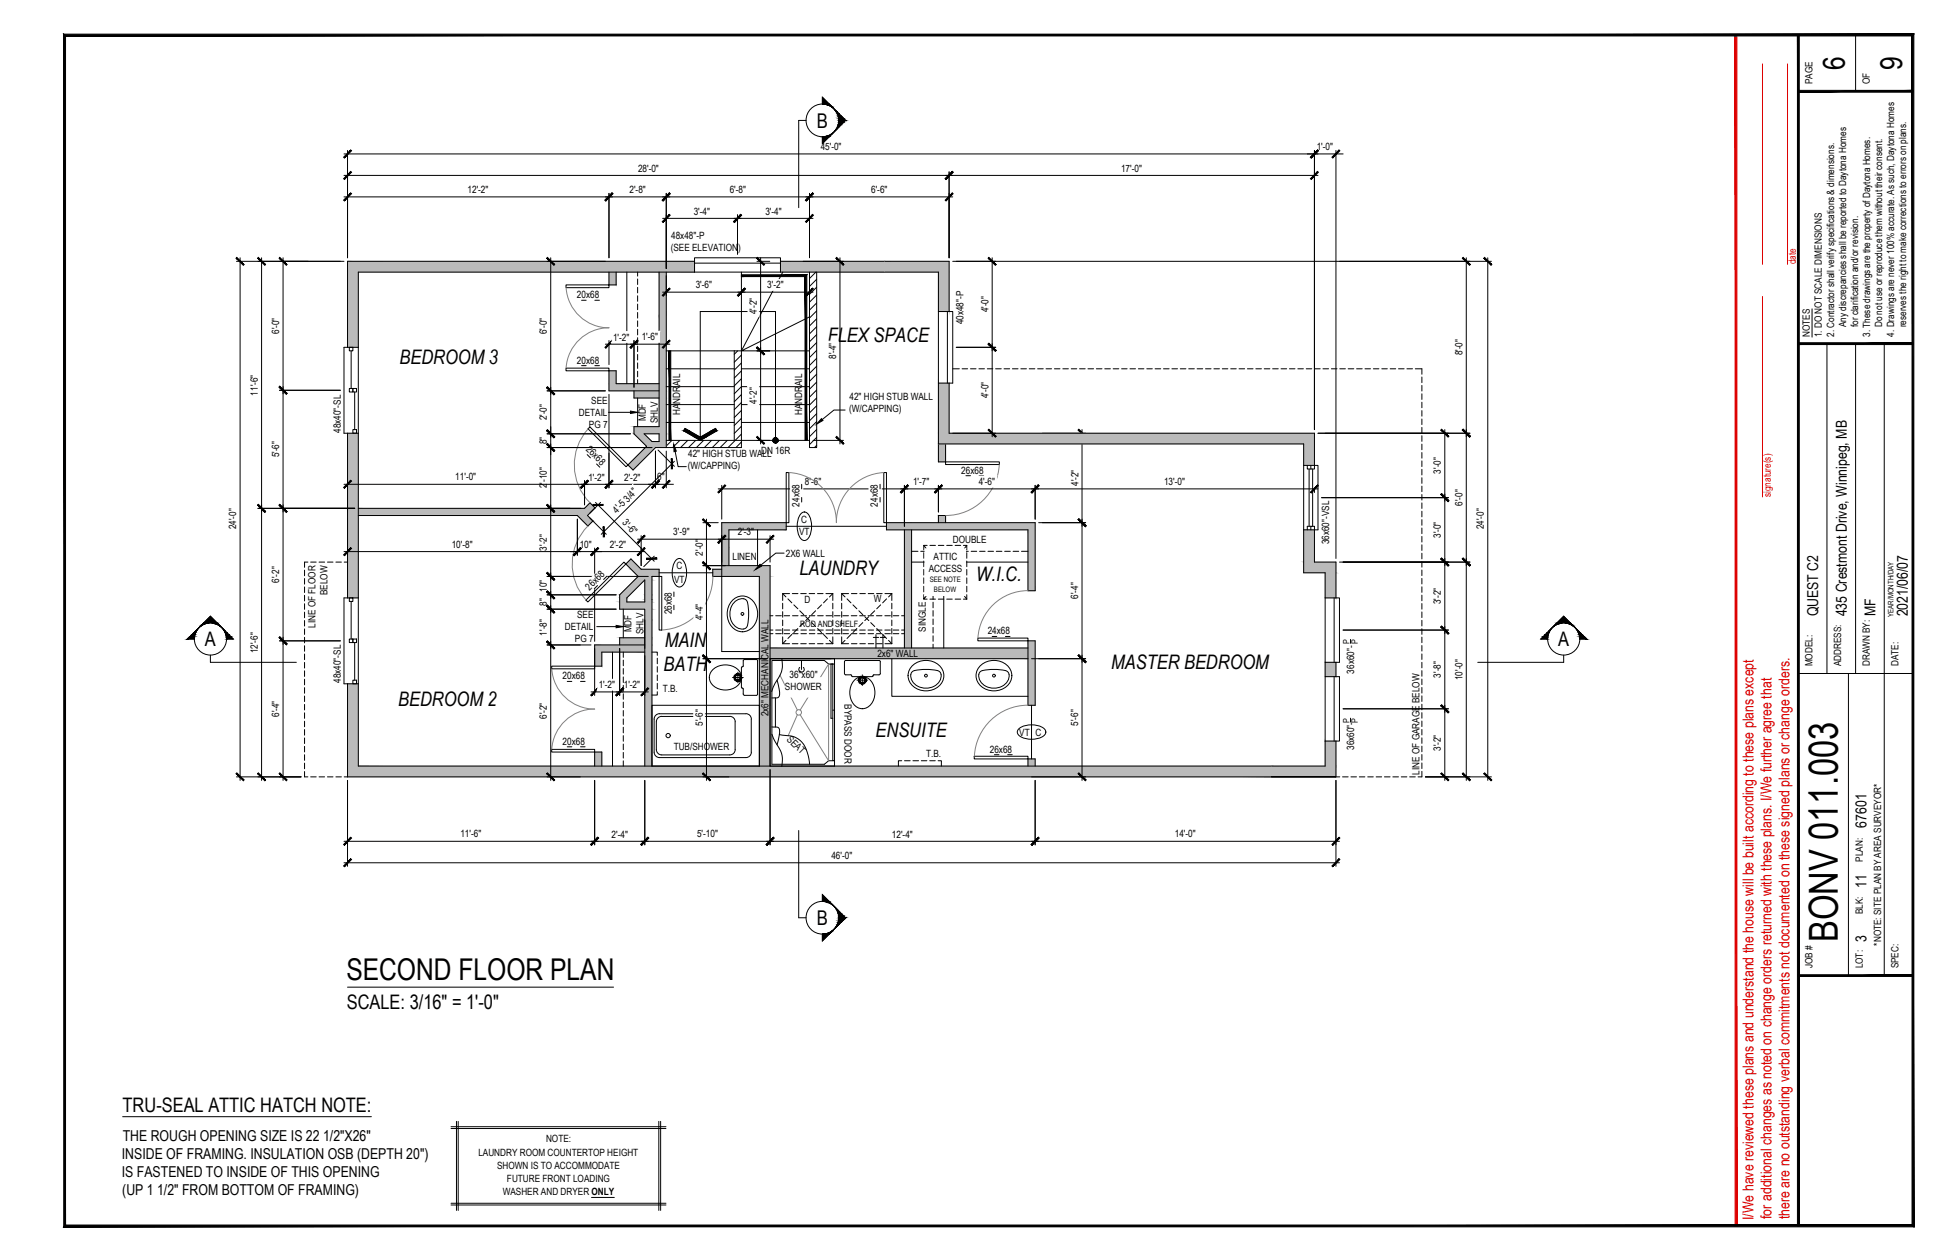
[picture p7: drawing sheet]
<svg xmlns="http://www.w3.org/2000/svg" width="432mm" height="279mm" viewBox="0 0 432 279" stroke-linecap="round" stroke-linejoin="round" font-family="sans-serif">
<defs><g id="words">
<text font-size="8.9" x="407.4" y="208.9" transform="rotate(-90 407.4 208.9)">BONV 011.003</text>
<g font-size="6.7">
<text x="408.9" y="15.5" transform="rotate(-90 408.9 15.5)">6</text>
<text x="421.6" y="15.5" transform="rotate(-90 421.6 15.5)">9</text>
<text x="76.8" y="217.2">SECOND FLOOR PLAN</text>
</g>
<g font-size="4.5">
<text x="181.1" y="28.3">B</text>
<text x="181.1" y="205.1">B</text>
</g>
<g font-size="4.4">
<text x="183.5" y="75.9">FLEX SPACE</text>
<text x="88.6" y="80.7">BEDROOM 3</text>
<text x="177.2" y="127.6">LAUNDRY</text>
<text x="216.4" y="128.9">W.I.C.</text>
<text x="45.4" y="143.3">A</text>
<text x="147.4" y="143.6">MAIN</text>
<text x="345.4" y="143.3">A</text>
<text x="147.1" y="148.9">BATH</text>
<text x="246.3" y="148.3">MASTER BEDROOM</text>
<text x="88.3" y="156.6">BEDROOM 2</text>
<text x="194.1" y="163.4">ENSUITE</text>
<text x="76.9" y="223.7">SCALE: 3/16&quot; = 1'-0&quot;</text>
<text x="27.2" y="246.7">TRU-SEAL ATTIC HATCH NOTE:</text>
</g>
<g font-size="3.3">
<text x="403" y="136.7" transform="rotate(-90 403 136.7)">QUEST C2</text>
<text x="409.3" y="136.7" transform="rotate(-90 409.3 136.7)">435 Crestmont Drive, Winnipeg, MB</text>
<text x="415.7" y="136.7" transform="rotate(-90 415.7 136.7)">MF</text>
<text x="422.9" y="136.7" transform="rotate(-90 422.9 136.7)">2021/06/07</text>
<text x="413.7" y="183.6" transform="rotate(-90 413.7 183.6)">67601</text>
<text x="413.7" y="196.9" transform="rotate(-90 413.7 196.9)">11</text>
<text x="413.7" y="208.9" transform="rotate(-90 413.7 208.9)">3</text>
<text x="27" y="257.1">INSIDE OF FRAMING. INSULATION OSB (DEPTH 20&quot;)</text>
<text x="27.2" y="253.1">THE ROUGH OPENING SIZE IS 22 1/2&quot;X26&quot;</text>
<text x="27" y="261.1">IS FASTENED TO INSIDE OF THIS OPENING</text>
<text x="27.1" y="265.1">(UP 1 1/2&quot; FROM BOTTOM OF FRAMING)</text>
</g>
<g font-size="3.3" fill="#d00">
<text x="388.7" y="270.5" transform="rotate(-90 388.7 270.5)">I/We have reviewed these plans and understand the house will be built according to these plans except</text>
<text x="392.7" y="270.3" transform="rotate(-90 392.7 270.3)">for additional changes as noted on change orders returned with these plans. I/We further agree that</text>
<text x="396.7" y="270.3" transform="rotate(-90 396.7 270.3)">there are no outstanding verbal commitments not documented on these signed plans or change orders.</text>
</g>
<g font-size="2.2">
<text x="401.8" y="18.7" transform="rotate(-90 401.8 18.7)">PAGE</text>
<text x="414.5" y="18.7" transform="rotate(-90 414.5 18.7)">OF</text>
<text x="181.9" y="33.3">45'-0&quot;</text>
<text x="291.9" y="33.3">1'-0&quot;</text>
<text x="141.4" y="38.1">28'-0&quot;</text>
<text x="248.5" y="38.1">17'-0&quot;</text>
<text x="103.6" y="42.9">12'-2&quot;</text>
<text x="139.5" y="42.8">2'-8&quot;</text>
<text x="153.8" y="47.6">3'-4&quot;</text>
<text x="161.8" y="42.8">6'-8&quot;</text>
<text x="169.7" y="47.6">3'-4&quot;</text>
<text x="193.1" y="42.8">6'-6&quot;</text>
<text x="148.8" y="53.1">48x48&quot;-P</text>
<text x="148.7" y="55.8">(SEE ELEVATION)</text>
<text x="154.2" y="64">3'-6&quot;</text>
<text x="170.1" y="64">3'-2&quot;</text>
<text x="127.9" y="66.1">20x68</text>
<text x="167.8" y="69.7" transform="rotate(-90 167.8 69.7)">4'-2&quot;</text>
<text x="213.6" y="71.9" transform="rotate(-90 213.6 71.9)">40x48&quot;-P</text>
<text x="219.1" y="69.3" transform="rotate(-90 219.1 69.3)">4'-0&quot;</text>
<text x="61.9" y="74.1" transform="rotate(-90 61.9 74.1)">6'-0&quot;</text>
<text x="121.2" y="74.1" transform="rotate(-90 121.2 74.1)">6'-0&quot;</text>
<text x="135.9" y="75.5">1'-2&quot;</text>
<text x="142.2" y="75.5">1'-6&quot;</text>
<text x="401.2" y="74.8" transform="rotate(-90 401.2 74.8)">NOTES</text>
<text x="403.9" y="74.8" transform="rotate(-90 403.9 74.8)">1. DO NOT SCALE DIMENSIONS</text>
<text x="406.6" y="74.7" transform="rotate(-90 406.6 74.7)">2. Contractor shall verify specifications &amp; dimensions.</text>
<text x="409.2" y="72.6" transform="rotate(-90 409.2 72.6)">Any discrepancies shall be reported to Daytona Homes</text>
<text x="411.9" y="72.6" transform="rotate(-90 411.9 72.6)">for clarification and/or revision.</text>
<text x="414.5" y="74.7" transform="rotate(-90 414.5 74.7)">3. These drawings are the property of Daytona Homes.</text>
<text x="417.2" y="72.6" transform="rotate(-90 417.2 72.6)">Do not use or reproduce them without their consent.</text>
<text x="419.9" y="74.6" transform="rotate(-90 419.9 74.6)">4. Drawings are never 100% accurate. As such, Daytona Homes</text>
<text x="422.5" y="72.6" transform="rotate(-90 422.5 72.6)">reserves the right to make corrections to errors on plans.</text>
<text x="127.9" y="80.6">20x68</text>
<text x="185.4" y="79.6" transform="rotate(-90 185.4 79.6)">8'-4&quot;</text>
<text x="324.2" y="78.8" transform="rotate(-90 324.2 78.8)">8'-0&quot;</text>
<text x="57.1" y="87.7" transform="rotate(-90 57.1 87.7)">11'-6&quot;</text>
<text x="131" y="89.6">SEE</text>
<text x="167.8" y="89.5" transform="rotate(-90 167.8 89.5)">4'-2&quot;</text>
<text x="188.3" y="88.7">42&quot; HIGH STUB WALL</text>
<text x="219.1" y="88.3" transform="rotate(-90 219.1 88.3)">4'-0&quot;</text>
<text x="75.6" y="96" transform="rotate(-90 75.6 96)">48x40&quot;-SL</text>
<text x="121.2" y="93.2" transform="rotate(-90 121.2 93.2)">2'-0&quot;</text>
<text x="128.3" y="92.2">DETAIL</text>
<text x="130.5" y="94.9">PG 7</text>
<text x="143.2" y="93.4" transform="rotate(-90 143.2 93.4)">MDF</text>
<text x="145.8" y="93.8" transform="rotate(-90 145.8 93.8)">SHLV</text>
<text x="150.7" y="92.1" transform="rotate(-90 150.7 92.1)">HANDRAIL</text>
<text x="177.8" y="92.1" transform="rotate(-90 177.8 92.1)">HANDRAIL</text>
<text x="188.2" y="91.3">(W/CAPPING)</text>
<text x="61.9" y="101.4" transform="rotate(-90 61.9 101.4)">5'-6&quot;</text>
<text x="121.2" y="98.5" transform="rotate(-90 121.2 98.5)">8&quot;</text>
<text x="129.8" y="99.8" transform="rotate(44 129.8 99.8)">2</text>
<text x="130.5" y="100.5" transform="rotate(45 130.5 100.5)">6x68</text>
<text x="152.5" y="101.2">42&quot; HIGH STUB WALL</text>
<text x="168.7" y="100.6">DN 16R</text>
<text x="100.9" y="106.5">11'-0&quot;</text>
<text x="130.4" y="106.6">1'-2&quot;</text>
<text x="138.4" y="106.6">2'-2&quot;</text>
<text x="145.7" y="106.5">6&quot;</text>
<text x="152.4" y="103.9">(W/CAPPING)</text>
<text x="178.4" y="107.6">8'-6&quot;</text>
<text x="202.4" y="107.6">1'-7&quot;</text>
<text x="213.1" y="105">26x68</text>
<text x="216.9" y="107.6">4'-6&quot;</text>
<text x="239.1" y="107.8" transform="rotate(-90 239.1 107.8)">4'-2&quot;</text>
<text x="258" y="107.6">13'-0&quot;</text>
<text x="319.4" y="105" transform="rotate(-90 319.4 105)">3'-0&quot;</text>
<text x="121.2" y="108.3" transform="rotate(-90 121.2 108.3)">2'-10&quot;</text>
<text x="136.7" y="113.9" transform="rotate(-45 136.7 113.9)">4'-5 3/4&quot;</text>
<text x="177.2" y="112.3" transform="rotate(-90 177.2 112.3)">24x68</text>
<text x="194.6" y="112.3" transform="rotate(-90 194.6 112.3)">24x68</text>
<text x="324.2" y="112.2" transform="rotate(-90 324.2 112.2)">6'-0&quot;</text>
<text x="52.4" y="117.4" transform="rotate(-90 52.4 117.4)">24'-0&quot;</text>
<text x="137.8" y="116" transform="rotate(45 137.8 116)">3'-6&quot;</text>
<text x="149.3" y="118.7">3'-9&quot;</text>
<text x="163.5" y="118.7">2'-3&quot;</text>
<text x="177.1" y="118.7">VT</text>
<text x="177.6" y="115.9">C</text>
<text x="319.4" y="119.3" transform="rotate(-90 319.4 119.3)">3'-0&quot;</text>
<text x="328.9" y="117.4" transform="rotate(-90 328.9 117.4)">24'-0&quot;</text>
<text x="100.1" y="121.5">10'-8&quot;</text>
<text x="121.2" y="122.1" transform="rotate(-90 121.2 122.1)">3'-2&quot;</text>
<text x="128.5" y="121.5">10&quot;</text>
<text x="135.2" y="121.5">2'-2&quot;</text>
<text x="155.8" y="123.2" transform="rotate(-90 155.8 123.2)">2'-0&quot;</text>
<text x="162.4" y="124.2">LINEN</text>
<text x="174.2" y="123.5">2X6 WALL</text>
<text x="207" y="124.1">ATTIC</text>
<text x="211.2" y="120.4">DOUBLE</text>
<text x="294.6" y="120.7" transform="rotate(-90 294.6 120.7)">36x60&quot;-VSL</text>
<text x="61.9" y="129.2" transform="rotate(-90 61.9 129.2)">6'-2&quot;</text>
<text x="72.6" y="132" transform="rotate(-90 72.6 132)">BELOW</text>
<text x="130.7" y="131" transform="rotate(-46 130.7 131)">2</text>
<text x="131.4" y="130.2" transform="rotate(-44 131.4 130.2)">6</text>
<text x="132.1" y="129.5" transform="rotate(-45 132.1 129.5)">x68</text>
<text x="149.4" y="129.4">VT</text>
<text x="149.9" y="126.2">C</text>
<text x="205.9" y="126.8">ACCESS</text>
<text x="121.2" y="134.3" transform="rotate(-90 121.2 134.3)">8&quot; 10&quot;</text>
<text x="127.9" y="137.1">SEE</text>
<text x="148.9" y="136.2" transform="rotate(-90 148.9 136.2)">26x68</text>
<text x="155.8" y="137.5" transform="rotate(-90 155.8 137.5)">4'-4&quot;</text>
<text x="178.4" y="133.6">D</text>
<text x="193.7" y="133.6">W</text>
<text x="239" y="132.8" transform="rotate(-90 239 132.8)">6'-4&quot;</text>
<text x="319.4" y="134" transform="rotate(-90 319.4 134)">3'-2&quot;</text>
<text x="69.9" y="139.2" transform="rotate(-90 69.9 139.2)">LINE OF FLOOR</text>
<text x="121.2" y="140.9" transform="rotate(-90 121.2 140.9)">1'-8&quot;</text>
<text x="125.2" y="139.7">DETAIL</text>
<text x="127.4" y="142.4">PG 7</text>
<text x="140" y="140.2" transform="rotate(-90 140 140.2)">MDF</text>
<text x="142.6" y="140.7" transform="rotate(-90 142.6 140.7)">SHLV</text>
<text x="205.2" y="140.1" transform="rotate(-90 205.2 140.1)">SINGLE</text>
<text x="218.9" y="140.7">24x68</text>
<text x="57.1" y="144.9" transform="rotate(-90 57.1 144.9)">12'-6&quot;</text>
<text x="194.5" y="145.6">2x6&quot; WALL</text>
<text x="300.2" y="149.4" transform="rotate(-90 300.2 149.4)">36x60&quot;-</text>
<text x="401.8" y="147.8" transform="rotate(-90 401.8 147.8)">MODEL:</text>
<text x="408.1" y="147.8" transform="rotate(-90 408.1 147.8)">ADDRESS:</text>
<text x="414.5" y="147.8" transform="rotate(-90 414.5 147.8)">DRAWN BY:</text>
<text x="420.8" y="147.8" transform="rotate(-90 420.8 147.8)">DATE:</text>
<text x="75.6" y="151.4" transform="rotate(-90 75.6 151.4)">48x40&quot;-SL</text>
<text x="124.7" y="150.6">20x68</text>
<text x="132.7" y="152.6">1'-2&quot;</text>
<text x="138.3" y="152.6">1'-2&quot;</text>
<text x="146.9" y="153.4">T.B.</text>
<text x="174" y="153">SHOWER</text>
<text x="175" y="150.3">36&quot;x60&quot;</text>
<text x="319.4" y="150.3" transform="rotate(-90 319.4 150.3)">3'-8&quot;</text>
<text x="324.2" y="150.8" transform="rotate(-90 324.2 150.8)">10'-0&quot;</text>
<text x="61.9" y="159" transform="rotate(-90 61.9 159)">6'-4&quot;</text>
<text x="121.2" y="159.4" transform="rotate(-90 121.2 159.4)">6'-2&quot;</text>
<text x="155.8" y="161" transform="rotate(-90 155.8 161)">5'-6&quot;</text>
<text x="170.3" y="158.8" transform="rotate(-90 170.3 158.8)">2x6&quot; MECHANICAL WALL</text>
<text x="187.2" y="156.1" transform="rotate(90 187.2 156.1)">BYPASS DOOR</text>
<text x="239" y="161" transform="rotate(-90 239 161)">5'-6&quot;</text>
<text x="124.7" y="165.1">20x68</text>
<text x="149.3" y="166.4">TUB/SHOWER</text>
<text x="174.3" y="164" transform="rotate(45 174.3 164)">SEAT</text>
<text x="205.3" y="167.8">T.B.</text>
<text x="219.4" y="166.9">26x68</text>
<text x="225.9" y="163.1">VT</text>
<text x="229.6" y="163.1">C</text>
<text x="300.2" y="166.3" transform="rotate(-90 300.2 166.3)">36x60&quot;-</text>
<text x="319.4" y="166.5" transform="rotate(-90 319.4 166.5)">3'-2&quot;</text>
<text x="314.6" y="171.8" transform="rotate(-90 314.6 171.8)">LINE OF GARAGE BELOW</text>
<text x="102.1" y="185.7">11'-6&quot;</text>
<text x="135.6" y="185.8">2'-4&quot;</text>
<text x="154.5" y="185.7">5'-10&quot;</text>
<text x="197.7" y="185.8">12'-4&quot;</text>
<text x="260.4" y="185.7">14'-0&quot;</text>
<text x="184.3" y="190.5">46'-0&quot;</text>
<text x="412.9" y="191" transform="rotate(-90 412.9 191)">PLAN:</text>
<text x="412.9" y="202.8" transform="rotate(-90 412.9 202.8)">BLK:</text>
<text x="417" y="209.7" transform="rotate(-90 417 209.7)">*NOTE: SITE PLAN BY AREA SURVEYOR*</text>
<text x="401.8" y="214.7" transform="rotate(-90 401.8 214.7)">JOB #</text>
<text x="412.9" y="214.7" transform="rotate(-90 412.9 214.7)">LOT:</text>
<text x="420.8" y="214.7" transform="rotate(-90 420.8 214.7)">SPEC:</text>
<text x="106" y="256.2">LAUNDRY ROOM COUNTERTOP HEIGHT</text>
<text x="121" y="253.3">NOTE:</text>
<text x="110.2" y="259.2">SHOWN IS TO ACCOMMODATE</text>
<text x="112.4" y="262.1">FUTURE FRONT LOADING</text>
<text x="111.4" y="265.1">WASHER AND DRYER ONLY</text>
</g>
<g font-size="2.2" fill="#d00">
<text x="398.1" y="58.6" transform="rotate(-90 398.1 58.6)">date</text>
<text x="392.5" y="110.2" transform="rotate(-90 392.5 110.2)">signature(s)</text>
</g>
<g font-size="1.9">
<text x="177.3" y="139.1">ROD AND SHELF</text>
<text x="299.1" y="142.8" transform="rotate(-90 299.1 142.8)">P</text>
<text x="301" y="142.8" transform="rotate(-90 301 142.8)">P</text>
<text x="299.1" y="160.2" transform="rotate(-90 299.1 160.2)">P</text>
<text x="301" y="160.2" transform="rotate(-90 301 160.2)">P</text>
</g>
<g font-size="1.7">
<text x="206.1" y="129.1">SEE NOTE</text>
<text x="207" y="131.2">BELOW</text>
<text x="419.7" y="136.8" transform="rotate(-90 419.7 136.8)">YEAR/MONTH/DAY</text>
</g>
</g></defs>
<!-- layer: Hatching -->
<g fill="#bababa" stroke="#bababa" stroke-width=".22">
<path d="M139.9 123.9l1.1 1.2h-2.3z"/>
<path d="M130.8 111.5l1.1 1.1h-2.2z"/>
<path d="M128 114.3h2.2l1.2 1.2z"/>
<path d="M143.1 99.2h2.2l-3.9 3.9z"/>
<path d="M196.5 115.9l33 1.6v-1.6zM196.5 115.9l33 1.6h-33z"/>
<path d="M227.9 117.5l1.6 13.5v-13.5zM227.9 117.5l1.6 13.5h-1.6z"/>
<path d="M77 96.1l2.4 36.5v-36.5zM77 96.1l2.4 36.5h-2.4z"/>
<path d="M138.7 125.1l3.4 1.1-1.1-1.1zM138.7 125.1l3.4 1.1h-2.2z"/>
<path d="M139.9 126.2l6.2 1.6v-1.6zM139.9 126.2l6.2 1.6h-4.6z"/>
<path d="M141.5 127.8l3 .8v-.8zM141.5 127.8l3 .8h-3.8z"/>
<path d="M142.9 128.6l1.6 3.3v-3.3zM142.9 128.6l1.6 3.3h-1.6z"/>
<path d="M140.7 128.6l-1.1 3.3 3.3-3.3zM137.4 131.9l3.3-3.3-1.1 3.3z"/>
<path d="M137.4 131.9l1.5 .7 .7-.7zM137.4 131.9l1.5 .7h-1.5z"/>
<path d="M142.9 131.9l1.6 1.1v-1.1zM142.9 131.9l1.6 1.1h-1.6z"/>
<path d="M142.9 133l1.6 .5v-.5zM142.9 133l1.6 .5h-1.6z"/>
<path d="M137.4 132.6l1.5 .9v-.9zM137.4 132.6l1.5 .9h-1.5z"/>
<path d="M137.4 133.5l7.1 1.6v-1.6zM137.4 133.5l7.1 1.6h-7.1z"/>
<path d="M142.9 135.1l1.6 2.3v-2.3zM142.9 135.1l1.6 2.3h-1.6z"/>
<path d="M142.9 137.4l1.6 4v-4zM142.9 137.4l1.6 4h-1.6z"/>
<path d="M142.9 141.4l1.6 1.6v-1.6zM142.9 141.4l1.6 1.6h-1.6z"/>
<path d="M137.4 141.4l5.5 1.6v-1.6zM137.4 141.4l5.5 1.6h-5.5z"/>
<path d="M131.8 143l11.1 .8v-.8zM131.8 143l11.1 .8h-11.1z"/>
<path d="M131.8 143.8l11.1 .8v-.8zM131.8 143.8l11.1 .8h-11.1z"/>
<path d="M131.8 144.6l1.6 3.1v-3.1zM131.8 144.6l1.6 3.1h-1.6z"/>
<path d="M142.9 143l1.6 26.9v-26.9zM142.9 143l1.6 26.9h-1.6z"/>
<path d="M131.8 166.8l1.6 3.1v-3.1zM131.8 166.8l1.6 3.1h-1.6z"/>
<path d="M227.9 168.3l1.6 1.6v-1.6zM227.9 168.3l1.6 1.6h-1.6z"/>
<path d="M227.9 142.1l1.6 14.3v-14.3zM227.9 142.1l1.6 14.3h-1.6z"/>
<path d="M170.7 143.7l57.2 2.4v-2.4zM170.7 143.7l57.2 2.4h-57.2z"/>
<path d="M200.5 115.9l1.6 27.8v-27.8zM200.5 115.9l1.6 27.8h-1.6z"/>
<path d="M160 115.9l14.3 1.6v-1.6zM160 115.9l14.3 1.6h-14.3z"/>
<path d="M160 117.5l1.6 3.9v-3.9zM160 117.5l1.6 3.9h-1.6zM160 121.4h1.6zM160 121.4h1.6z"/>
<path d="M160 121.4l1.6 4v-4zM160 121.4l1.6 4h-1.6z"/>
<path d="M173 57.9l23.1 2.4v-2.4zM173 57.9l23.1 2.4h-23.1z"/>
<path d="M77 57.9l77 2.4v-2.4zM77 57.9l77 2.4h-77z"/>
<path d="M77 60.3l2.4 16.7v-16.7zM77 60.3l2.4 16.7h-2.4z"/>
<path d="M77 151.6l2.4 18.3v-18.3zM77 151.6l2.4 18.3h-2.4z"/>
<path d="M77 169.9l204.8 2.4v-2.4zM77 169.9l204.8 2.4h-204.8z"/>
<path d="M129.7 112.6h2.2zM129.7 112.6l2.1 .1h-2.2z"/>
<path d="M79.4 112.7l50.8 1.6 1.6-1.6zM79.4 112.7l50.8 1.6h-50.8z"/>
<path d="M128 114.3l1.2 1.2h2.2zM129.2 115.5h2.2l-1.1 1.1z"/>
<path d="M208 98.4l1.6 4v-4zM208 98.4l1.6 4h-1.6z"/>
<path d="M208 114.3l1.6 1.6v-1.6zM208 114.3l1.6 1.6h-1.6z"/>
<path d="M160 125.4l10.7 2.4v-2.4zM160 125.4l10.7 2.4h-10.7z"/>
<path d="M168.3 127.8l2.4 28.6v-28.6zM168.3 127.8l2.4 28.6h-2.4z"/>
<path d="M168.3 156.4l2.4 13.5v-13.5zM168.3 156.4l2.4 13.5h-2.4z"/>
<path d="M158 126.2l2 1.6v-1.6zM158 126.2l2 1.6h-2z"/>
<path d="M135 60.3l1.6 2.9v-2.9zM135 60.3l1.6 2.9h-1.6z"/>
<path d="M146.1 60.3l1.6 9.6v-9.6zM146.1 60.3l1.6 9.6h-1.6z"/>
<path d="M146.1 69.9l1.6 15.2v-15.2zM146.1 69.9l1.6 15.2h-1.6z"/>
<path d="M135 82.2l1.6 2.9v-2.9zM135 82.2l1.6 2.9h-1.6z"/>
<path d="M146.1 85.1l1.6 1.6v-1.6zM146.1 85.1l1.6 1.6h-1.6z"/>
<path d="M135 85.1l11.1 1.6v-1.6zM135 85.1l11.1 1.6h-11.1z"/>
<path d="M146.1 86.7l1.6 1.6v-1.6zM146.1 86.7l1.6 1.6h-1.6z"/>
<path d="M140.5 86.7l5.6 1.6v-1.6zM140.5 86.7l5.6 1.6h-5.6z"/>
<path d="M146.1 88.3l1.6 6.3v-6.3zM146.1 88.3l1.6 6.3h-1.6z"/>
<path d="M140.5 94.6l7.2 1.6v-1.6zM140.5 94.6l7.2 1.6h-7.2z"/>
<path d="M146.1 96.2l1.6 1.7v-1.7zM146.1 96.2l1.6 1.7h-1.6z"/>
<path d="M140.5 96.2l4 1.7-1.7-1.7zM140.5 96.2l4 1.7h-2.2z"/>
<path d="M142.3 97.9l5.4 1.1v-1.1zM142.3 97.9l5.4 1.1h-4.4z"/>
<path d="M143.3 99l4.4 .2v-.2zM143.3 99l4.4 .2h-4.6z"/>
<path d="M143.1 99.2l-3.9 3.9h2.2zM139.2 103.1h2.2l-1.1 1.1z"/>
<path d="M196.1 57.9l14.3 2.4v-2.4zM196.1 57.9l14.3 2.4h-14.3z"/>
<path d="M208 60.3l2.4 8.8v-8.8zM208 60.3l2.4 8.8h-2.4z"/>
<path d="M208 85l2.4 11.1v-11.1zM208 85l2.4 11.1h-2.4z"/>
<path d="M208 96.1l83.4 2.3v-2.3zM208 96.1l83.4 2.3h-83.4z"/>
<path d="M289 98.4l2.4 4.8v-4.8zM289 98.4l2.4 4.8h-2.4z"/>
<path d="M289 117.5l2.4 7.1v-7.1zM289 117.5l2.4 7.1h-2.4z"/>
<path d="M289 124.6l7.1 2.4v-2.4zM289 124.6l7.1 2.4h-7.1z"/>
<path d="M293.7 127l2.4 5.6v-5.6zM293.7 127l2.4 5.6h-2.4z"/>
<path d="M293.7 146.9l2.4 3.1v-3.1zM293.7 146.9l2.4 3.1h-2.4z"/>
<path d="M293.7 164.3l2.4 5.6v-5.6zM293.7 164.3l2.4 5.6h-2.4z"/>
<path d="M281.8 169.9l14.3 2.4v-2.4zM281.8 169.9l14.3 2.4h-14.3z"/>
</g>
<g fill="none" stroke="#000" stroke-width=".22">
<path d="M163.5 77.8l-.7 .8M164.3 78.7l-1.5 1.6M180.9 60.3l-1.5 1.5M181 61.9l-1.6 1.6M181 63.7l-1.6 1.6M181 65.4l-1.6 1.6M181 67.2l-1.6 1.6M181 68.9l-1.6 1.6M181 70.7l-1.6 1.6M181 72.4l-1.6 1.6M181 74.2l-1.6 1.6M181 76l-1.6 1.5"/>
<path d="M181 77.7l-1.6 1.6M181 79.5l-1.6 1.5M148.9 97.7l-1.2 1.2M150.7 97.7l-1.6 1.5M152.4 97.7l-1.5 1.5M154.2 97.7l-1.6 1.5M156 97.7l-1.6 1.5M157.7 97.7l-1.6 1.5M159.5 97.7l-1.6 1.5M161.2 97.7l-1.6 1.5M164.3 96.3l-2.9 2.9M164.3 80.5l-1.5 1.6"/>
<path d="M164.3 82.2l-1.5 1.6M164.3 84l-1.5 1.6M164.3 85.7l-1.5 1.6M164.3 87.5l-1.5 1.6M164.3 89.3l-1.5 1.5M164.3 91l-1.5 1.6M164.3 92.8l-1.5 1.6M164.3 94.5l-1.5 1.6M164.3 98l-1.2 1.2M181 81.2l-1.6 1.6M181 83l-1.6 1.6M181 84.7l-1.6 1.6"/>
<path d="M181 86.5l-1.6 1.6M181 88.2l-1.6 1.6M181 90l-1.6 1.6M181 91.7l-1.6 1.6M181 93.5l-1.6 1.6M181 95.2l-1.6 1.6M181 97l-1.6 1.6M181 98.8l-.5 .4"/>
</g>
<!-- layer: Walls -->
<g fill="none" stroke="#000" stroke-width=".22">
<path d="M77 57.9h77v2.4h-74.6v16.7h-2.4zM173 57.9h37.4v11.2h-2.4v-8.8h-35zM135 60.3v2.9h1.6v-2.9M146.1 60.3v34.3h-5.6v1.6l2.8 2.8-4.1 4.1 1.1 1.1 5-5h19v-21.4h-16.6M147.7 60.3v38.9M162.8 77.8v19.9M164.3 60.3v17.5l9.2-17.5M179.4 60.3v38.9h1.6v-38.9M179.4 70.3l-15.1 7.5h15.1M77 96.1h2.4v36.5h-2.4zM140.5 86.7v1.6h5.6M142.8 96.2h3.3v1.7h-1.6z"/>
<path d="M146.1 85.1h-9.5v-2.9h-1.6v4.5h11.1M147.7 97.7h31.7M147.7 81.8h15.1M147.7 85.7h15.1M147.7 89.7h15.1M147.7 93.7h15.1M164.3 81.8h15.1M164.3 85.7h15.1M164.3 89.7h15.1M164.3 93.7h15.1M208 98.4h81v4.8h2.4v-7.1h-81v-11.1h-2.4v17.4h1.6v-4M79.4 112.7h50.2l1.2-1.2 1.1 1.1-1.7 1.7 1.2 1.2-1.1 1.1-2.3-2.3h-48.6"/>
<path d="M196.5 115.9h33v15.1h-1.6v-13.5h-31.4zM200.5 117.5v26.2M202.1 117.5v26.2M208 115.9v-1.6h1.6v1.6M289 117.5h2.4v7.1h4.7v8h-2.4v-5.6h-4.7zM142.9 128.6v4.9h-4v-.9zM142.9 137.4v32.5M160 126.2h-2v1.6h10.3v42.1M160 125.4h10.7v44.5M161.6 125.4v-7.9h12.7v-1.6h-14.3v11.9M142.9 143.8v-8.7h-5.5v-3.2l4.1-4.1-2.8-2.7 1.2-1.2 2.2 2.3h4v1.6h-1.6v42.1M142.9 143h-11.1v4.7h1.6v-3.1h9.5"/>
<path d="M142.9 141.4h-5.5v1.6M170.7 146.1h57.2M170.7 143.7h57.2M227.9 142.1h1.6v14.3h-1.6zM293.7 146.9h2.4v3.1h-2.4zM131.8 169.9v-3.1h1.6v3.1M227.9 169.9v-1.6h1.6v1.6M281.8 172.3h-204.8v-20.7h2.4v18.3h214.3v-5.6h2.4v8M296.1 172.3h-14.3h14.3"/>
</g>
<!-- layer: Dimensions -->
<g fill="none" stroke="#000" stroke-width=".22">
<path d="M76.2 38.9h215.9M76.2 34.1h215.9M77 33.4v23.8M210.4 38.1v19.1M289.8 34.1h7.9M291.4 33.4v61.9M296.1 33.4v90.4M52.4 57.9h23.8M53.2 57.2v115.9M58 57.2v115.9M62.7 57.2v115.9M76.2 43.7h135"/>
<path d="M121.3 57.9h12.9M122.1 57.2v39.8M135 42.9v14.3M146.9 48.4h33.3M147.7 42.9v16.7M163.5 47.6v8.8M167.8 57.9h2.8M168.6 57.2v41.2M178 57.9h9M179.4 42.9v14.3M186.2 57.2v41.2M211.2 57.9h119.4"/>
<path d="M219.9 57.2v39.7M325 57.2v115.9M329.8 57.2v115.9M134.2 76.3h14.3M135 75.5v5.3M140.5 75.5v10.4M146.9 64.8h33.3M147.7 61.1v4.5M167.8 77.8h2.8M179.4 64v5.5M212 77h8.7M62 86.5h13.4"/>
<path d="M121.3 96.2h18.4M121.3 99.2h23.2M121.3 86.7h12.9M122.1 94.6v6.2M122.1 98.4v74.7M134.9 91.4h4.8M135 87.5v20.7M145.9 99.8l3.6 3.6M167.8 97.7h2.8M180.2 97.7h6.8M187.3 90.9h-2.4l-2.6 2.1M211.2 96.1h9.5"/>
<path d="M231 96.1h9.7M239.8 95.3v77.8M292.1 96.1h33.7M320.3 95.3v77.8M57.2 112.7h21.4M76.2 107.4h69.9M77 106.6v6.9M77 115.1v8M121.3 112.7h7.5M128 115.1v8M129.6 106.6v5.3M130.8 114.9l3.6 3.6"/>
<path d="M132 111.4l13 13.1M133.1 111.4l-2.3 2.4M141.3 119.6h30.2M142.1 118.8v6.6M143.7 107.4h5.6M145.3 100v8.2M147.7 100v8.2M149.5 102.3l-16.2 16.2M149.7 100.1l.6 3.4h1.8M155.8 115.9h3.4M156.6 115.1v58M159.2 108.4h132.9"/>
<path d="M160 107.6v7.5M160 118.8v6.6M170.7 118.8v5.8M200.5 107.6v9.1M208 107.6v5.9M229.5 107.6v7.5M230.2 115.9h10.5M291.4 108.2v1M293 110.4h28.1M76.2 122.3h52.6M121.3 135.1h15.3M121.3 127.8h22.4"/>
<path d="M121.3 131.9h15.3M126.4 122.3h7M131 122.3h11.9M131.8 121.5v20.7M132.3 139h4.3M145 123.3l-2.3 2.4M155.8 125.4h5M173.8 122.7h-1.8l-3.4 2.6M296.9 124.6h28.9M297.7 139.7h23.4M62 142.1h13.4M121.3 143h9.7"/>
<path d="M131 153.4h12.7M131.8 143.8v10.4M137.4 143.8v10.4M142.9 145.4v8.8M155.8 146.1h14.3M228.6 146.1h12.1M297.7 157.2h23.4M52.4 172.3h14.3M77 173.1v19M121.3 172.3h7.3M131.8 173.1v14.2M142.9 173.1v14.2"/>
<path d="M155.8 172.3h5.8M170.7 170.7v16.6M228.6 172.3h12.1M229.5 173.1v14.2M296.1 173.1v19M316 172.3h14.6M76.2 186.6h220.7M76.2 191.3h220.7"/>
</g>
<!-- layer: 0 -->
<g fill="#000" stroke="#000" stroke-width=".22">
<path d="M77.8 38l-1.5 1.8 1.6-1.6zM77.8 38l-1.5 1.8-.1-.2z"/>
<path d="M77.8 33.3l-1.5 1.7 1.6-1.6zM77.8 33.3l-1.5 1.7-.1-.1z"/>
<path d="M209.5 39.6l.2 .2 1.4-1.8zM211.1 38l.2 .2-1.6 1.6z"/>
<path d="M211.1 38l-1.4 1.8 1.6-1.6zM211.1 38l-1.4 1.8-.2-.2z"/>
<path d="M290.5 39.6l.1 .2 1.5-1.8zM292.1 38l.1 .2-1.6 1.6z"/>
<path d="M290.5 34.9l.1 .1 1.5-1.7zM292.1 33.3l.1 .1-1.6 1.6z"/>
<path d="M290.5 34.9l.1 .1 1.5-1.7zM292.1 33.3l.1 .1-1.6 1.6z"/>
<path d="M296.8 33.3l-1.4 1.7 1.6-1.6zM296.8 33.3l-1.4 1.7-.2-.1z"/>
<path d="M398.6 20.4h25.4v-.4zM398.6 20h25.4l-25.4 .4z"/>
<path d="M52.3 57.2l1.6 1.6 .2-.1zM52.3 57.2l.2-.1 1.6 1.6z"/>
<path d="M57.1 57.2l1.6 1.6 .2-.1zM57.3 57.1l1.6 1.6-1.8-1.5z"/>
<path d="M61.9 57.2l1.6 1.6 .1-.1zM62 57.1l1.6 1.6-1.7-1.5z"/>
<path d="M77.8 42.8l-1.5 1.7 1.6-1.5zM77.8 42.8l-1.5 1.7-.1-.1z"/>
<path d="M121.2 57.2l1.6 1.6 .1-.1zM121.2 57.2l.2-.1 1.5 1.6z"/>
<path d="M134.1 44.4l.2 .1 1.4-1.7zM135.7 42.8l.2 .2-1.6 1.5z"/>
<path d="M135.7 42.8l-1.4 1.7 1.6-1.5zM135.7 42.8l-1.4 1.7-.2-.1z"/>
<path d="M146.8 44.4l.2 .1 1.4-1.7zM148.4 42.8l.2 .2-1.6 1.5z"/>
<path d="M148.4 47.6l-1.4 1.7 1.6-1.6zM148.4 47.6l-1.4 1.7-.2-.2z"/>
<path d="M148.4 42.8l-1.4 1.7 1.6-1.5zM148.4 42.8l-1.4 1.7-.2-.1z"/>
<path d="M162.6 49.1l.2 .2 1.4-1.7zM164.2 47.6l.2 .1-1.6 1.6z"/>
<path d="M164.2 47.6l-1.4 1.7 1.6-1.6zM164.2 47.6l-1.4 1.7-.2-.2z"/>
<path d="M167.7 57.2l1.6 1.6 .2-.1zM167.7 57.2l.2-.1 1.6 1.6z"/>
<path d="M178.5 49.1l.2 .2 1.4-1.7zM180.1 47.6l.2 .1-1.6 1.6z"/>
<path d="M178.5 44.4l.2 .1 1.4-1.7zM180.1 42.8l.2 .2-1.6 1.5z"/>
<path d="M180.1 42.8l-1.4 1.7 1.6-1.5zM180.1 42.8l-1.4 1.7-.2-.1z"/>
<path d="M185.3 57.2l1.6 1.6 .2-.1zM185.3 57.2l.2-.1 1.6 1.6z"/>
<path d="M209.5 44.4l.2 .1 1.4-1.7zM211.1 42.8l.2 .2-1.6 1.5z"/>
<path d="M219 57.2l1.6 1.6 .2-.1zM219 57.2l.2-.1 1.6 1.6z"/>
<path d="M324.2 57.2l1.5 1.6 .2-.1zM324.2 57.2l.1-.1 1.6 1.6z"/>
<path d="M328.9 57.2l1.6 1.6 .2-.1zM328.9 57.2l.2-.1 1.6 1.6z"/>
<path d="M135.7 75.4l-1.4 1.8 1.6-1.6zM135.7 75.4l-1.4 1.8-.2-.2z"/>
<path d="M139.7 77l.1 .2 1.5-1.8zM141.3 75.4l.1 .2-1.6 1.6z"/>
<path d="M141.3 75.4l-1.5 1.8 1.6-1.6zM141.3 75.4l-1.5 1.8-.1-.2z"/>
<path d="M146.8 77l.2 .2 1.4-1.8zM148.4 75.4l.2 .2-1.6 1.6z"/>
<path d="M148.4 63.9l-1.4 1.8 1.6-1.6zM148.4 63.9l-1.4 1.8-.2-.2z"/>
<path d="M163.5 65.5l.1 .2 1.5-1.8zM165.1 63.9l.1 .2-1.6 1.6z"/>
<path d="M165.1 63.9l-1.5 1.8 1.6-1.6zM165.1 63.9l-1.5 1.8-.1-.2z"/>
<path d="M167.7 77.1l1.8 1.4-1.6-1.6zM167.7 77.1l1.8 1.4-.2 .2z"/>
<path d="M167.7 77.1l1.6 1.6 .2-.2zM167.7 77.1l.2-.2 1.6 1.6z"/>
<path d="M178.5 65.5l.2 .2 1.4-1.8zM180.1 63.9l.2 .2-1.6 1.6z"/>
<path d="M219.2 76.1l-.2 .2 1.8 1.4zM219 76.3l1.8 1.4-.2 .2z"/>
<path d="M219 76.3l1.6 1.6 .2-.2zM219 76.3l.2-.2 1.6 1.6z"/>
<path d="M398.6 76.4h25.4v-.4zM398.6 76h25.4l-25.4 .4z"/>
<path d="M62 85.7l-.1 .1 1.7 1.4zM61.9 85.8l1.7 1.4-.1 .2z"/>
<path d="M61.9 85.8l1.6 1.6 .1-.2zM62 85.7l1.6 1.5-1.7-1.4z"/>
<path d="M121.4 95.3l-.2 .2 1.7 1.4zM121.2 95.5l1.7 1.4-.1 .2z"/>
<path d="M121.4 85.8l-.2 .2 1.7 1.4zM121.2 86l1.7 1.4-.1 .1z"/>
<path d="M121.4 95.3l-.2 .2 1.7 1.4zM121.2 95.5l1.7 1.4-.1 .2z"/>
<path d="M121.2 86l1.6 1.5 .1-.1zM121.2 86l.2-.2 1.5 1.6z"/>
<path d="M167.9 96.8l-.2 .1 1.8 1.5zM167.7 96.9l1.8 1.5-.2 .1z"/>
<path d="M185.5 96.8l-.2 .1 1.8 1.5zM185.3 96.9l1.8 1.5-.2 .1z"/>
<path d="M219.2 95.2l-.2 .1 1.8 1.5zM219 95.3l1.8 1.5-.2 .1z"/>
<path d="M239 95.3l1.6 1.6 .1-.1zM239 95.3l.1-.1 1.6 1.6z"/>
<path d="M319.4 95.3l1.6 1.6 .1-.1zM319.4 95.3l.2-.1 1.5 1.6z"/>
<path d="M324.3 95.2l-.1 .1 1.7 1.5zM324.2 95.3l1.7 1.5-.2 .1z"/>
<path d="M324.2 95.3l1.5 1.6 .2-.1zM324.2 95.3l.1-.1 1.6 1.6z"/>
<path d="M57.3 111.9l-.2 .1 1.8 1.4zM57.1 112l1.8 1.4-.2 .2z"/>
<path d="M57.1 112l1.6 1.6 .2-.2zM57.1 112l.2-.1 1.6 1.5z"/>
<path d="M62 111.9l-.1 .1 1.7 1.4zM61.9 112l1.7 1.4-.1 .2z"/>
<path d="M61.9 112l1.6 1.6 .1-.2zM61.9 112l.1-.1 1.6 1.5z"/>
<path d="M77.8 106.5l-1.5 1.8 1.6-1.6zM77.8 106.5l-1.5 1.8-.1-.2z"/>
<path d="M121.2 112l1.7 1.4-1.5-1.5zM121.2 112l1.7 1.4-.1 .2z"/>
<path d="M121.2 98.5l1.6 1.6 .1-.2zM121.2 98.5l.2-.1 1.5 1.5z"/>
<path d="M121.2 98.5l1.6 1.6 .1-.2zM121.2 98.5l.2-.1 1.5 1.5z"/>
<path d="M121.2 112l1.6 1.6 .1-.2zM121.2 112l.2-.1 1.5 1.5z"/>
<path d="M128.7 108.1l.1 .2 1.5-1.8zM130.3 106.5l.1 .2-1.6 1.6z"/>
<path d="M130.3 106.5l-1.5 1.8 1.6-1.6zM130.3 106.5l-1.5 1.8-.1-.2z"/>
<path d="M131.4 112.1h2.3v-.2zM131.4 111.9h2.3l-2.3 .2z"/>
<path d="M133.7 116.8l.2 2.3v-2.3zM133.7 116.8l.2 2.3h-.2z"/>
<path d="M134.1 108.1l.2 .2 1.4-1.8zM135.7 106.5l.2 .2-1.6 1.6z"/>
<path d="M135.7 106.5l-1.4 1.8 1.6-1.6zM135.7 106.5l-1.4 1.8-.2-.2z"/>
<path d="M142.8 118.7l-1.4 1.8 1.6-1.6zM142.8 118.7l-1.4 1.8-.1-.2z"/>
<path d="M144.4 108.1l.2 .2 1.4-1.8zM146 106.5l.2 .2-1.6 1.6z"/>
<path d="M144.4 108.1l.2 .2 1.4-1.8zM146 106.5l.2 .2-1.6 1.6z"/>
<path d="M148.4 106.5l-1.4 1.8 1.6-1.6zM148.4 106.5l-1.4 1.8-.2-.2z"/>
<path d="M148.8 101.7v2.3h.2zM148.8 101.7h.2v2.3z"/>
<path d="M155.7 115.2l1.6 1.6 .2-.2zM155.7 115.2l.2-.2 1.6 1.6z"/>
<path d="M160.7 118.7l-1.4 1.8 1.6-1.6zM160.7 118.7l-1.4 1.8-.2-.2z"/>
<path d="M160.7 107.5l-1.4 1.8 1.6-1.6zM160.7 107.5l-1.4 1.8-.2-.2z"/>
<path d="M199.6 109.1l.2 .2 1.4-1.8zM201.2 107.5l.1 .2-1.5 1.6z"/>
<path d="M201.2 107.5l-1.4 1.8 1.5-1.6zM201.2 107.5l-1.4 1.8-.2-.2z"/>
<path d="M207.1 109.1l.2 .2 1.4-1.8zM208.7 107.5l.2 .2-1.6 1.6z"/>
<path d="M208.7 107.5l-1.4 1.8 1.6-1.6zM208.7 107.5l-1.4 1.8-.2-.2z"/>
<path d="M228.6 109.1l.1 .2 1.5-1.8zM230.2 107.5l.1 .2-1.6 1.6z"/>
<path d="M230.2 107.5l-1.5 1.8 1.6-1.6zM230.2 107.5l-1.5 1.8-.1-.2z"/>
<path d="M239.1 115l-.1 .2 1.7 1.4zM239 115.2l1.7 1.4-.1 .2z"/>
<path d="M239 115.2l1.6 1.6 .1-.2zM239 115.2l.1-.2 1.6 1.6z"/>
<path d="M290.5 109.1l.1 .2 1.5-1.8zM292.1 107.5l.1 .2-1.6 1.6z"/>
<path d="M319.6 109.5l-.2 .1 1.7 1.5zM319.4 109.6l1.7 1.5-.1 .1z"/>
<path d="M319.4 109.6l1.6 1.6 .1-.1zM319.4 109.6l.2-.1 1.5 1.6z"/>
<path d="M77.8 121.4l-1.5 1.8 1.6-1.6zM77.8 121.4l-1.5 1.8-.1-.2z"/>
<path d="M121.2 131.2l1.7 1.4-1.5-1.6zM121.2 131.2l1.7 1.4-.1 .2z"/>
<path d="M121.2 134.4l1.7 1.4-1.5-1.6zM121.2 134.4l1.7 1.4-.1 .1z"/>
<path d="M121.2 127.1l1.7 1.4-1.5-1.6zM121.2 127.1l1.7 1.4-.1 .2z"/>
<path d="M121.2 134.4l1.6 1.5 .1-.1zM121.2 134.4l.2-.2 1.5 1.6z"/>
<path d="M121.2 127.1l1.6 1.6 .1-.2zM121.2 127.1l.2-.2 1.5 1.6z"/>
<path d="M121.2 131.2l1.6 1.6 .1-.2zM121.2 131.2l.2-.2 1.5 1.6z"/>
<path d="M127.1 123l.2 .2 1.4-1.8zM128.7 121.4l.1 .2-1.5 1.6z"/>
<path d="M127.1 123l.2 .2 1.4-1.8zM128.7 121.4l.1 .2-1.5 1.6z"/>
<path d="M132.5 121.4l-1.4 1.8 1.6-1.6zM132.5 121.4l-1.4 1.8-.2-.2z"/>
<path d="M132.5 121.4l-1.4 1.8 1.6-1.6zM132.5 121.4l-1.4 1.8-.2-.2z"/>
<path d="M141.3 123l.1 .2 1.4-1.8zM142.8 121.4l.2 .2-1.6 1.6z"/>
<path d="M143.3 123.8v.2l2.3-.2zM143.3 124l2.3-.2v.2z"/>
<path d="M155.9 124.6l-.2 .1 1.8 1.4zM155.7 124.7l1.8 1.4-.2 .2z"/>
<path d="M155.7 124.7l1.6 1.6 .2-.2zM155.7 124.7l.2-.1 1.6 1.5z"/>
<path d="M159.1 120.3l.2 .2 1.4-1.8zM160.7 118.7l.2 .2-1.6 1.6z"/>
<path d="M169.8 120.3l.2 .2 1.4-1.8zM171.4 118.7l.2 .2-1.6 1.6z"/>
<path d="M319.6 138.8l-.2 .2 1.7 1.4zM319.4 139l1.7 1.4-.1 .2z"/>
<path d="M319.6 123.8l-.2 .1 1.7 1.4zM319.4 123.9l1.7 1.4-.1 .2z"/>
<path d="M319.4 123.9l1.6 1.6 .1-.2zM319.4 123.9l.2-.1 1.5 1.5z"/>
<path d="M324.3 123.8l-.1 .1 1.7 1.4zM324.2 123.9l1.7 1.4-.2 .2z"/>
<path d="M324.2 123.9l1.5 1.6 .2-.2zM324.2 123.9l.1-.1 1.6 1.5z"/>
<path d="M62 141.2l-.1 .2 1.7 1.4zM61.9 141.4l1.7 1.4-.1 .2z"/>
<path d="M61.9 141.4l1.6 1.6 .1-.2zM62 141.2l1.6 1.6-1.7-1.4z"/>
<path d="M121.2 142.3l1.7 1.4-1.5-1.6zM121.2 142.3l1.7 1.4-.1 .2z"/>
<path d="M121.2 142.3l1.6 1.6 .1-.2zM121.2 142.3l.2-.2 1.5 1.6z"/>
<path d="M132.5 152.5l-1.4 1.8 1.6-1.6zM132.5 152.5l-1.4 1.8-.2-.2z"/>
<path d="M136.5 154.1l.2 .2 1.4-1.8zM138.1 152.5l.1 .2-1.5 1.6z"/>
<path d="M138.1 152.5l-1.4 1.8 1.5-1.6zM138.1 152.5l-1.4 1.8-.2-.2z"/>
<path d="M142 154.1l.2 .2 1.4-1.8zM143.6 152.5l.2 .2-1.6 1.6z"/>
<path d="M155.9 145.2l-.2 .2 1.8 1.4zM155.7 145.4l1.8 1.4-.2 .2z"/>
<path d="M155.7 145.4l1.6 1.6 .2-.2zM155.7 145.4l.2-.2 1.6 1.6z"/>
<path d="M239.1 145.2l-.1 .2 1.7 1.4zM239 145.4l1.7 1.4-.1 .2z"/>
<path d="M239 145.4l1.6 1.6 .1-.2zM239 145.4l.1-.2 1.6 1.6z"/>
<path d="M319.4 156.5l1.7 1.4-1.5-1.6zM319.4 156.5l1.7 1.4-.1 .2z"/>
<path d="M319.4 156.5l1.6 1.6 .1-.2zM319.4 156.5l.2-.2 1.5 1.6z"/>
<path d="M319.4 139l1.6 1.6 .1-.2zM319.4 139l.2-.2 1.5 1.6z"/>
<path d="M52.3 171.5l1.8 1.5-1.6-1.6zM52.3 171.5l1.8 1.5-.2 .1z"/>
<path d="M57.3 171.4l-.2 .1 1.8 1.5zM57.1 171.5l1.8 1.5-.2 .1z"/>
<path d="M62 171.4l-.1 .1 1.7 1.5zM61.9 171.5l1.7 1.5-.1 .1z"/>
<path d="M121.2 171.5l1.7 1.5-1.5-1.6zM121.2 171.5l1.7 1.5-.1 .1z"/>
<path d="M155.9 171.4l-.2 .1 1.8 1.5zM155.7 171.5l1.8 1.5-.2 .1z"/>
<path d="M239.1 171.4l-.1 .1 1.7 1.5zM239 171.5l1.7 1.5-.1 .1z"/>
<path d="M319.6 171.4l-.2 .1 1.7 1.5zM319.4 171.5l1.7 1.5-.1 .1z"/>
<path d="M324.3 171.4l-.1 .1 1.7 1.5zM324.2 171.5l1.7 1.5-.2 .1z"/>
<path d="M329.1 171.4l-.2 .1 1.8 1.5zM328.9 171.5l1.8 1.5-.2 .1z"/>
<path d="M77.8 185.7l-1.5 1.7 1.6-1.6zM77.8 185.7l-1.5 1.7-.1-.1z"/>
<path d="M77.8 190.4l-1.5 1.8 1.6-1.6zM77.8 190.4l-1.5 1.8-.1-.2z"/>
<path d="M130.9 187.3l.2 .1 1.4-1.7zM132.5 185.7l.2 .1-1.6 1.6z"/>
<path d="M132.5 185.7l-1.4 1.7 1.6-1.6zM132.5 185.7l-1.4 1.7-.2-.1z"/>
<path d="M142 187.3l.2 .1 1.4-1.7zM143.6 185.7l.2 .1-1.6 1.6z"/>
<path d="M143.6 185.7l-1.4 1.7 1.6-1.6zM143.6 185.7l-1.4 1.7-.2-.1z"/>
<path d="M169.8 187.3l.2 .1 1.4-1.7zM171.4 185.7l.2 .1-1.6 1.6z"/>
<path d="M171.4 185.7l-1.4 1.7 1.6-1.6zM171.4 185.7l-1.4 1.7-.2-.1z"/>
<path d="M228.6 187.3l.1 .1 1.5-1.7zM230.2 185.7l.1 .1-1.6 1.6z"/>
<path d="M230.2 185.7l-1.5 1.7 1.6-1.6zM230.2 185.7l-1.5 1.7-.1-.1z"/>
<path d="M295.2 187.3l.2 .1 1.4-1.7zM296.8 185.7l.2 .1-1.6 1.6z"/>
<path d="M295.2 192l.2 .2 1.4-1.8zM296.8 190.4l.2 .2-1.6 1.6z"/>
<path d="M398.6 216.1v.4l25.4-.4zM398.6 216.5l25.4-.4v.4z"/>
<path d="M14.5 271.6l-.4 .4 409.7-.4zM14.1 272l409.7-.4 .4 .4zM423.8 8v263.6l.4 .4zM423.8 8l.4-.4v264.4zM14.5 8h409.3l.4-.4zM14.1 7.6h410.1l-409.7 .4zM14.1 7.6l.4 264v-263.6zM14.1 7.6l.4 264-.4 .4z"/>
<path d="M398.4 7.8v264h.4zM398.4 7.8h.4v264z"/>
</g>
<!-- layer: Miscellaneous -->
<g fill="none" stroke="#000" stroke-width=".22">
<path d="M155.2 97.7l-3.7-2.2 .3-.5 3.4 2 3.4-2 .3 .5-3.7 2.2v-28.6h16.7v28.6M211.2 81.8h1.4M213.3 81.8h1.2M215.1 81.8h1.3M217 81.8h1.2M218.8 81.8h1.3M220.7 81.8h1.2M222.6 81.8h1.2M224.4 81.8h1.3M226.3 81.8h1.2M228.1 81.8h1.3M230 81.8h1.3"/>
<path d="M231.9 81.8h1.2M233.7 81.8h1.3M235.6 81.8h1.2M237.5 81.8h1.2M239.3 81.8h1.2M241.2 81.8h1.2M243 81.8h1.3M244.9 81.8h1.2M246.7 81.8h1.3M248.6 81.8h1.2M250.5 81.8h1.2M252.3 81.8h1.3"/>
<path d="M254.2 81.8h1.2M256 81.8h1.3M257.9 81.8h1.3M259.8 81.8h1.2M261.6 81.8h1.3M263.5 81.8h1.2M265.4 81.8h1.2M267.2 81.8h1.2M269.1 81.8h1.2M270.9 81.8h1.3M272.8 81.8h1.2M274.6 81.8h1.3"/>
<path d="M276.5 81.8h1.3M278.4 81.8h1.2M280.2 81.8h1.3M282.1 81.8h1.2M284 81.8h1.2M285.8 81.8h1.2M287.7 81.8h1.2M289.5 81.8h1.3M291.4 81.8h1.2M293.3 81.8h1.2M295.1 81.8h1.3M297 81.8h1.2"/>
<path d="M298.8 81.8h1.3M300.7 81.8h1.2M302.6 81.8h1.2M304.4 81.8h1.3M306.3 81.8h1.2M308.2 81.8h1.2M310 81.8h1.2M311.9 81.8h1.2M313.7 81.8h1.5v1.2M315.2 83.6v1.3M315.2 85.5v1.2M315.2 87.3v1.3"/>
<path d="M315.2 89.2v1.2M315.2 91.1v1.2M315.2 92.9v1.2M315.2 94.8v1.2M315.2 96.6v1.3M315.2 98.5v1.2M315.2 100.3v1.3M315.2 102.2v1.3M315.2 104.1v1.2M315.2 105.9v1.3M315.2 107.8v1.2M315.2 109.7v1.2"/>
<path d="M315.2 111.5v1.2M315.2 113.4v1.2M315.2 115.2v1.3M315.2 117.1v1.2M315.2 118.9v1.3M67.5 126.4v1.3M67.5 128.3v1.2M67.5 130.1v1.3M67.5 132v1.3M67.5 133.9v1.2M67.5 135.7v1.3M67.5 137.6v1.2"/>
<path d="M67.5 139.5v1.2M68.2 124.6h-.7v1.2M68.9 124.6h1.2M70.7 124.6h1.3M72.6 124.6h1.2M74.5 124.6h1.2M76.3 124.6h.7M204.8 131.9v1l.5-.7M204.8 120.9v1M204.8 122.5v1.3M204.8 124.4v1.3M204.8 126.3v1.2"/>
<path d="M204.8 128.1v1.3M204.8 130v1.2M204.8 132.9h.7M204.8 120.9h.7M204.8 120.9l.5 .7M205.7 122l.7 1M206.1 132.9h1.3M206.1 120.9h1.3M206.4 130.8l-.7 1M206.8 123.5l.5 .6M207.3 129.7l-.5 .6M208 132.9h1.2"/>
<path d="M208 120.9h1.2M209.9 132.9h1.2M209.9 120.9h1.2M211.7 132.9h1.2M211.7 120.9h1.2M211.8 129.7l.4 .6M212.2 123.5l-.4 .6M212.6 130.8l.8 1M213.4 122l-.8 1M213.6 132.9h.7M213.6 120.9h.7M213.8 132.2l.5 .7"/>
<path d="M214.3 120.9v1M214.3 122.5v1.3M214.3 124.4v1.3M214.3 126.3v1.2M214.3 128.1v1.3M214.3 130v1.2M214.3 131.9v1M214.3 120.9l-.5 .7M315.2 120.8v1.3M315.2 122.7v1.2M315.2 124.5v1.3M315.2 126.4v1.2"/>
<path d="M315.2 128.3v1.2M315.2 130.1v1.3M315.2 132v1.2M315.2 133.8v1.3M315.2 135.7v1.2M315.2 137.6v1.2M315.2 139.4v1.3M67.5 141.3v1.3M67.5 143.2v1.2M67.5 145v1.3M67.5 146.9v1.2M67.5 148.8v1.2"/>
<path d="M67.5 150.6v1.3M67.5 152.5v1.2M67.5 154.3v1.3M67.5 156.2v1.2M67.5 158.1v1.2M67.5 159.9v1.3M144.5 144.6h1.2v.7M145.7 153.4v.7h-1.2M145.7 146v1.2M145.7 147.8v1.2M145.7 149.7v1.2M145.7 151.5v1.3"/>
<path d="M315.2 141.3v1.2M315.2 143.1v1.3M315.2 145v1.2M315.2 146.9v1.2M315.2 148.7v1.3M315.2 150.6v1.2M315.2 152.4v1.3M315.2 154.3v1.2M315.2 156.2v1.2M315.2 158v1.3M315.2 159.9v1.2M67.5 171.1v1.2h.7"/>
<path d="M67.5 161.8v1.2M67.5 163.6v1.3M67.5 165.5v1.2M67.5 167.4v1.2M67.5 169.2v1.3M68.9 172.3h1.2M70.7 172.3h1.3M72.6 172.3h1.2M74.5 172.3h1.2M76.3 172.3h.7M199.9 168.7h-.8v1.2M200.5 168.7h1.2"/>
<path d="M202.4 168.7h1.2M204.2 168.7h1.3M206.1 168.7h1.2M207.9 168.7h.8v1.2M296.1 172.3h.9M297.6 172.3h1.2M299.5 172.3h1.2M301.3 172.3h1.2M303.2 172.3h1.2M305 172.3h1.3M306.9 172.3h1.2M308.7 172.3h1.3"/>
<path d="M310.6 172.3h1.3M312.5 172.3h1.2M315.2 171v1.3h-.9M315.2 161.7v1.3M315.2 163.6v1.2M315.2 165.5v1.2M315.2 167.3v1.3M315.2 169.2v1.2M77 218.9h59"/>
</g>
<!-- layer: Millwork -->
<g fill="none" stroke="#000" stroke-width=".22">
<path d="M138.9 60.3v24.8M141.3 60.3v.9M141.3 61.9v1.2M141.3 63.7v1.3M141.3 65.6v1.2M141.3 67.4v1.3M141.3 69.3v1.2M141.3 71.2v1.2M141.3 73v1.3M141.3 74.9v1.2M141.3 76.7v1.3M141.3 78.6v1.2"/>
<path d="M141.3 80.5v1.2M141.3 82.3v1.3M141.3 84.2v.9M141.3 88.3v6.3M167.9 117.5v7.9M138.2 135.1v6.3M160 127.8v16.7h8.3M170.7 136.5h.6M170.7 139.7h.6M171.9 136.5h1.3M171.9 139.7h1.3M173.8 136.5h1.2"/>
<path d="M173.8 139.7h1.2M175.7 136.5h1.2M175.7 139.7h1.2M177.5 136.5h1.3M177.5 139.7h1.3M179.4 136.5h1.2M179.4 139.7h1.2M181.2 136.5h1.3M181.2 139.7h1.3M183.1 136.5h1.2M183.1 139.7h1.2M185 136.5h1.2"/>
<path d="M185 139.7h1.2M186.8 136.5h1.3M186.8 139.7h1.3M188.7 136.5h1.2M188.7 139.7h1.2M190.5 136.5h1.3M190.5 139.7h1.3M192.4 136.5h1.2M192.4 139.7h1.2M194.3 136.5h1.2M194.3 139.7h1.2M196.1 136.5h1.3"/>
<path d="M196.1 139.7h1.3M198 136.5h1.2M198 139.7h1.2M199.8 136.5h.7M199.8 139.7h.7M202.1 122.3h1.4M202.1 124.6h25.8M204.1 122.3h1.2M206 122.3h1.2M206.8 124.6v.9M206.8 126.1v1.2M206.8 128v1.2"/>
<path d="M206.8 129.8v1.3M206.8 131.7v1.2M206.8 133.5v1.3M206.8 135.4v1.2M206.8 137.3v1.2M206.8 139.1v1.3M207.8 122.3h1.3M209.2 124.6v19.1M209.7 122.3h1.2M211.5 122.3h1.3M213.4 122.3h1.2M215.3 122.3h1.2"/>
<path d="M217.1 122.3h1.3M219 122.3h1.2M220.8 122.3h1.3M222.7 122.3h1.3M224.6 122.3h1.2M226.4 122.3h1.5M135.8 144.6v25.3M138.2 144.6v1.2M138.2 146.4v1.2M138.2 148.2v1.3M138.2 150.1v1.3M138.2 152v1.2"/>
<path d="M138.2 153.8v1.3M138.2 155.7v1.2M138.2 157.6v1.2M138.2 159.4v1.2M170.7 140.5h.6M171.9 140.5h1.3M173.8 140.5h1.2M175.7 140.5h1.2M177.5 140.5h1.3M179.4 140.5h1.2M181.2 140.5h1.3M183.1 140.5h1.2"/>
<path d="M185 140.5h1.2M186.8 140.5h1.3M188.7 140.5h1.2M190.5 140.5h1.3M192.4 140.5h1.2M194.3 140.5h1.2M196.1 140.5h1.3M197.7 146.1v8.3h30.2M198 140.5h1.2M199.8 140.5h.7M206.8 141v1.2M206.8 142.8v.9"/>
<path d="M138.2 161.3v1.2M138.2 163.1v1.3M138.2 165v1.2M138.2 166.8v1.3M138.2 168.7v1.2"/>
</g>
<!-- layer: Plumbing -->
<g fill="none" stroke="#000" stroke-width=".22">
<path d="M162.2 133.3a3.2 3.2 0 0 1 3.1-1 3.2 3.2 0 0 1 2.4 2.3 3.9 3.9 0 0 1-3.1 5.5 4 4 0 0 1-2.8-6.2zM164.8 132.8a1.02 1.02 0 0 1 .9 .8 11.5 11.5 0 0 1-.1 5.4l-.8 .5M164.8 132.8a3.2 3.2 0 0 0-2.8 4.5 2.83 2.83 0 0 0 2.8 2.2M144.5 156.4h23.8v13.5h-23.8zM145 159.5a1.16 1.16 0 0 1 1.2-1.2h19.2a1.2 1.2 0 0 1 1.1 1.2M145 159.5v7.3a1.2 1.2 0 0 0 1.2 1.2h19.2a1.2 1.2 0 0 0 1.1-1.2v-7.3M146.7 158.9h15.1M146.7 158.8a1.2 1.2 0 0 0-1.2 1.3v6.1a1.2 1.2 0 0 0 1.2 1.2h15.1a1.2 1.2 0 0 0 1.2-1.2M157.8 148.7a4 4 0 0 1 6.5 1 2.89 2.89 0 0 1-2.8 3.3 3.5 3.5 0 0 1-4.3-2.8l.1-.5zM161.8 158.8a1.2 1.2 0 0 1 1.2 1.2M162.4 150.2h2.3M163.6 149v2.4"/>
<path d="M164.7 146.6l.1 1.1-.5 .3 .1 4.4 .4 .4v1.2l.3 .2h2.5l.3-.3M164.7 146.5l.4-.3 2.5 .1 .3 .2M167.9 146.6v7.3M188.9 150h4.4M189.6 150.6a2.53 2.53 0 0 1 4.1 1.6 3.6 3.6 0 0 1-2.5 5 3.6 3.6 0 0 1-2.6-5l.2-.6zM190 150.8h2.3M191.1 149.6v2.4M193.6 141.3h1.2M193.7 149.6h1.1l.3-.1v-2.7l-.1-.3h-7.7l-.1 .3v2.7l.3 .1 1.2 .1 .3 .3M193.7 149.6l-.3 .4M194.2 140.7v3M195.1 141.3h1.2"/>
<path d="M195.7 140.7v3M202.4 147.4a4.2 4.2 0 0 1 6.7 1.7 3.7 3.7 0 0 1-4.7 4 3.3 3.3 0 0 1-2.9-2.1 3.3 3.3 0 0 1 .9-3.6zM202.7 148.7l2.2-.3 2.9 .3M202.7 148.7a1.26 1.26 0 0 0-.7 1.9 3.6 3.6 0 0 0 3.2 2 3.6 3.6 0 0 0 3.3-2 1.26 1.26 0 0 0-.7-1.9M217.5 147.4a4.2 4.2 0 0 1 6.7 1.7 3.7 3.7 0 0 1-4.7 4 3.3 3.3 0 0 1-2.9-2.1 3.3 3.3 0 0 1 .9-3.6zM217.7 148.7l2.3-.3 2.9 .3M217.8 148.7a1.26 1.26 0 0 0-.7 1.9 3.6 3.6 0 0 0 3.2 2 3.6 3.6 0 0 0 3.3-2 1.26 1.26 0 0 0-.7-1.9M162.9 160.1v6.1"/>
<circle cx="164.6" cy="136.1" r=".31"/>
<circle cx="205.2" cy="149.8" r=".31"/>
<circle cx="220.3" cy="149.8" r=".31"/>
<circle cx="148.1" cy="163.1" r=".48"/>
</g>
<g fill="#000" stroke="#000" stroke-width=".22">
<path d="M163.4 150.8l.2 .2h-.3zM163.4 150.8l.2 .2v-.2zM163.6 150.8l.2 .2h-.2zM163.6 150.8l.2 .2v-.2zM163.8 150.8l.2 .1-.2 .1zM163.8 150.8l.2 .1-.1-.2zM163.9 150.7h.3l-.2 .2zM163.9 150.7h.3l-.2-.1zM164 150.6l.3-.1-.1 .2zM164.1 150.4l-.1 .2 .3-.1zM164.1 150.4l.2-.2v.3zM164.2 150.2l-.1 .2 .2-.2zM164.3 150v.2h-.1zM164.1 150l.1 .2 .1-.2zM164.2 149.8l.1 .2h-.2zM164 149.9l.1 .1 .1-.2zM164 149.6l.2 .2-.2 .1zM164 149.6l-.1 .1 .1 .2zM163.8 149.5l.2 .1-.1 .1zM163.8 149.5l.1 .2zM163.6 149.4l.2 .1v.2zM163.6 149.4v.2l.2 .1zM163.3 149.5l.3-.1v.2zM163.3 149.5l.1 .2 .2-.1zM163.1 149.6l.2-.1 .1 .2zM163.1 149.6l.1 .1h.2zM162.9 149.8l.2-.2 .1 .1zM162.9 149.8l.2 .1 .1-.2zM162.9 149.8l.2 .1-.3 .1zM162.8 150h.2l.1-.1zM162.8 150h.2l-.2 .2zM162.8 150.2h.2v-.2zM162.8 150.2h.2l-.2 .3zM163 150.2l-.2 .3 .2-.1zM162.8 150.5l.2-.1-.1 .3zM163 150.4l-.1 .3 .2-.1zM162.9 150.7l.2-.1v.3zM163.1 150.6v.3l.1-.2zM163.2 150.7l.1 .3-.2-.1zM163.2 150.7l.1 .3 .1-.2z"/>
<path d="M191.7 151l.2-.2v.3zM191.7 150.8v.2l.2-.2zM191.9 150.6v.2h-.2zM191.7 150.6v.2l.2-.2zM191.8 150.4l.1 .2h-.2zM191.6 150.5l.1 .1 .1-.2zM191.6 150.2l.2 .2-.2 .1zM191.6 150.2l-.1 .1 .1 .2zM191.4 150.1l.2 .1-.1 .1zM191.4 150.1l-.1 .2h.2zM191.1 150l.3 .1-.1 .2zM191.1 150v.2l.2 .1zM190.9 150.1l.2-.1v.2zM190.9 150.1l.1 .2 .1-.1zM190.7 150.2l.2-.1 .1 .2zM190.7 150.2l.1 .1h.2zM190.7 150.2l.1 .1-.3 .1zM190.5 150.4l.2 .1 .1-.2zM190.5 150.4l.2 .1-.3 .1zM190.4 150.6h.2l.1-.1zM190.4 150.6h.2l-.2 .2zM190.4 150.8h.1l.1-.2zM190.4 150.8h.1l-.1 .3zM190.5 150.8l-.1 .3 .2-.1zM190.4 151.1l.2-.1-.1 .3zM190.6 151l-.1 .3 .2-.1zM190.5 151.3l.2-.1v.3zM190.7 151.2v.3l.1-.2zM190.8 151.3l.1 .3-.2-.1zM190.8 151.3l.1 .3 .1-.2zM191 151.4l.1 .2h-.2zM191 151.4l.1 .2v-.2zM191.1 151.4l.3 .2h-.3zM191.1 151.4l.3 .2-.1-.2zM191.3 151.4l.3 .1-.2 .1zM191.3 151.4l.3 .1-.1-.2zM191.5 151.3h.3l-.2 .2zM191.6 151.2l-.1 .1h.3zM191.6 151.2l.3-.1-.1 .2zM191.7 151l-.1 .2 .3-.1z"/>
</g>
<!-- layer: Appliances -->
<g fill="none" stroke="#000" stroke-width=".22">
<path d="M173.5 131.6h1.5M173.5 131.6v1.6M173.5 133.8v1.2M173.5 135.6v1.3M173.5 137.5v1.2M173.5 139.4v1.2M173.5 131.6l.7 .8M174.7 132.8l.8 .9M175.6 131.6h1.3M176 134.1l.9 .9M176.9 139.4l-.9 .9M177.3 135.4l.9 .9"/>
<path d="M177.5 131.6h1.2M178.2 138.1l-.9 .8M178.6 136.8l.9 .8M179.4 131.6h1.2M179.5 136.8l-.9 .8M179.9 138.1l.9 .8M180.8 135.4l-.9 .9M181.2 131.6h1.2M181.2 139.4l.9 .9M182.1 134.1l-.9 .9M183.1 131.6h1.5M183.4 132.8l-.9 .9"/>
<path d="M184.6 131.6v1.6M184.6 133.8v1.2M184.6 135.6v1.3M184.6 137.5v1.2M184.6 139.4v1.2M184.6 131.6l-.7 .8M186.6 131.6h1.5M186.6 131.6l.7 .8M186.6 131.6v1.6M186.6 133.8v1.2M186.6 135.6v1.3M186.6 137.5v1.2"/>
<path d="M186.6 139.4v1.2M187.8 132.8l.8 .9M188.7 131.6h1.3M189.1 134.1l.8 .9M189.9 139.4l-.8 .9M190.4 135.4l.8 .9M190.6 131.6h1.2M191.2 138.1l-.8 .8M191.7 136.8l.9 .8M192.5 131.6h1.2M192.6 136.8l-.9 .8M193 138.1l.9 .8"/>
<path d="M193.9 135.4l-.9 .9M194.3 131.6h1.2M194.3 139.4l.9 .9M195.2 134.1l-.9 .9M196.2 131.6h1.5M196.5 132.8l-.8 .9M197.7 131.6l-.7 .8M197.7 131.6v1.6M197.7 133.8v1.2M197.7 135.6v1.3M197.7 137.5v1.2M197.7 139.4v1.2"/>
<path d="M173.5 141.2v1.5M173.5 142.7h1.5M174.2 142l-.7 .7M175.5 140.7l-.8 .9M175.6 142.7h1.3M177.5 142.7h1.2M179.4 142.7h1.2M181.2 142.7h1.2M182.5 140.7l.9 .9M183.1 142.7h1.5M183.9 142l.7 .7M184.6 141.2v1.5"/>
<path d="M186.6 141.2v1.5M186.6 142.7h1.5M187.3 142l-.7 .7M188.6 140.7l-.8 .9M188.7 142.7h1.3M190.6 142.7h1.2M192.5 142.7h1.2M194.3 142.7h1.2M195.7 140.7l.8 .9M196.2 142.7h1.5M197 142l.7 .7M197.7 141.2v1.5"/>
</g>
<!-- layer: Text -->
<g fill="none" stroke="#000" stroke-width=".22">
<path d="M128.9 66.6h1M131.9 66.6h1M128.9 81.1h1M131.9 81.1h1M130.2 100.8l.7 .7M132.2 102.9l.8 .7M177.7 107.4v1M177.7 110.3v1M195.1 107.4v1M195.1 110.3v1M214.1 105.5h1M217 105.5h1"/>
<path d="M132.4 129.9l-.7 .6M134.5 127.8l-.7 .7M149.4 131.3v1M149.4 134.2v1M125.7 151.1h1.1M128.7 151.1h1M219.9 141.1h1M222.9 141.1h1M299.4 141.8v.9M299.4 159.3v.8M125.7 165.6h1.1M128.7 165.6h1"/>
<path d="M220.4 167.4h1M223.4 167.4h1"/>
</g>
<!-- layer: Doors -->
<path d="M125.5 63.2h9.5v.6h-9.5zM125.5 81.6h9.5v.6h-9.5zM130.4 95.1l.4-.4 8.4 8.4-.4 .4zM174.3 104.8h.6v11.1h-.6zM195.9 104.8h.6v11.1h-.6zM209.6 102.4h11.9v.6h-11.9zM138.3 124.6l.4 .5-8.4 8.4-.4-.4zM146.1 127.8h.6v11.9h-.6zM122.3 147.7h9.5v.6h-9.5zM216.8 141.5h11.1v.6h-11.1zM122.3 166.2h9.5v.6h-9.5zM215.9 167.7h12v.6h-12z" fill="none" stroke="#000" stroke-width=".22"/>
<path d="M125.5 63.8a9.5 9.5 0 0 0 9.5 8.9 9.5 9.5 0 0 0-9.5 8.9M130.4 95.1a11.9 11.9 0 0 0 .4 16.4M130.3 116.6a11.9 11.9 0 0 0-.4 16.4M174.9 104.8a11.1 11.1 0 0 1 10.5 11.1M195.9 104.8a11.1 11.1 0 0 0-10.5 11.1M221.5 103a11.9 11.9 0 0 1-11.9 11.3M158 127.8a11.9 11.9 0 0 1-11.3 11.9M227.9 131a11.1 11.1 0 0 0-11.1 10.5M122.3 148.3a9.5 9.5 0 0 0 9.5 8.9 9.5 9.5 0 0 0-9.5 9M227.9 156.4a11.9 11.9 0 0 0-11.9 11.3" fill="none" stroke="#808080" stroke-width=".22"/>
<!-- layer: Dimensions -->
<g fill="#fff" stroke="#fff" stroke-width=".22">
<path d="M153.8 119.3v4.2h2.4zM153.8 119.3h2.4v4.2z"/>
<path d="M132.5 150.6v2.4l4.2-2.4zM132.5 153l4.2-2.4v2.4z"/>
<path d="M135.7 73.5v2.4l4.1-2.4zM135.7 75.9l4.1-2.4v2.4z"/>
<path d="M142 73.5v2.4l4.2-2.4zM142 75.9l4.2-2.4v2.4z"/>
<path d="M153.8 157v4.3h2.4zM153.8 157h2.4v4.3z"/>
<path d="M216.6 105.6v2.4l4.3-2.4zM216.6 108l4.3-2.4v2.4z"/>
<path d="M153.8 133.6v4.3h2.4zM153.8 133.6h2.4v4.3z"/>
<path d="M153.9 62v2.4l4.2-2.4zM153.9 64.4l4.2-2.4v2.4z"/>
<path d="M169.8 62v2.4l4.2-2.4zM169.8 64.4l4.2-2.4v2.4z"/>
<path d="M183.4 75.7v4.2h2.4zM183.4 75.7h2.4v4.2z"/>
<path d="M165.8 65.7v4.3h2.4zM165.8 65.7h2.4v4.3z"/>
<path d="M165.8 85.6v4.3h2.4zM165.8 85.6h2.4v4.3z"/>
<path d="M140.2 107.5l-5.2 5.2 1.7 1.8zM140.2 107.5l1.7 1.8-5.2 5.2z"/>
</g>
<g fill="#000" stroke="#000" stroke-width=".22">
<path d="M139.7 91.2l1.6 .2-1.6 .3zM182.1 92.8l.3 .4-1.4 .8zM149.4 98.5l.5 1.5-.5 .2zM136.6 138.7l1.6 .3-1.6 .2zM168.5 125.1l.3 .5-1.4 .7z"/>
<path d="M148.3 77.8l.4 19.9v-19.9zM148.3 77.8l.4 19.9h-.4z"/>
<path d="M178.4 61.3v36.4h.4zM178.4 61.3l.4-.4v36.8zM164.3 61.3h14.1l.4-.4zM164.3 60.9h14.5l-14.5 .4z"/>
</g>
<!-- layer: Windows -->
<g fill="none" stroke="#000" stroke-width=".22">
<path d="M154 57.9v-.7h19v.7M154 58.3h19M77 77h-.8v19.1h.8M77.4 77h.8v.8h-.8zM77.8 77.8v8.3M79.4 77v19.1M154 60.3h19M208 69.1v15.9M210 69.1v15.9M210.4 69.1h.8v15.9h-.8M77.4 86.1h.8v.8h-.8zM78.2 95.3h.8v.8h-.8z"/>
<path d="M78.2 86.1h.8v.8h-.8zM78.6 86.9v8.4M289 103.2v14.3M289.8 103.2v.8h.8M290.2 104v12.7M290.6 103.2v.8h.8v-.8h.7v14.3h-.7v-.8h-.8v.8M290.6 116.7h-.8v.8M291 104v12.7M77 132.6h-.8v19h.8M77.4 132.6h.8v.8h-.8zM77.8 133.4v8.3M79.4 132.6v19"/>
<path d="M293.7 132.6v14.3M295.7 132.6v14.3M296.1 132.6h.8v14.3h-.8M77.4 141.7h.8v.8h-.8zM78.2 150.8h.8v.8h-.8zM78.2 141.7h.8v.8h-.8zM78.6 142.5v8.3M293.7 150v14.3M295.7 150v14.3M296.1 150h.8v14.3h-.8"/>
</g>
<!-- layer: Section Lines -->
<g fill="none" stroke="#000" stroke-width=".22">
<path d="M178.7 26.7h-1.7v19.4M182.3 23.1v-1.5l5.1 5.1-5.1 5.1v-1.5M43.1 141.7h-1.5l5-5.1 5.1 5.1h-1.5M46.6 145.3v1.6h19.1M343 141.7h-1.4l5-5.1 5.1 5.1h-1.5M346.6 145.3v1.6h-19M177 184.2v19.3h1.7M182.3 199.9v-1.5l5.1 5.1-5.1 5.2v-1.5"/>
<circle cx="182.3" cy="26.7" r="3.6"/>
<circle cx="46.6" cy="141.7" r="3.6"/>
<circle cx="346.6" cy="141.7" r="3.6"/>
<circle cx="182.3" cy="203.5" r="3.6"/>
</g>
<g fill="#000" stroke="#000" stroke-width=".22">
<path d="M182.3 21.6l1.5 1.5h-1.5zM182.8 30.3h1zM184.1 23.6l.4 .2zM184.9 24.1l.3 .4zM184.5 29.6l.4-.3zM185.4 28.5h.2l-.4 .4zM43.8 139.5l.3-.3zM44.5 138.8l.4-.2zM45.2 138.1l1.4-1.5 1.5 1.5zM48.8 138.8l.4 .4zM49.2 139.2l.3 .3zM344.1 139.2l-.4 .3z"/>
<path d="M344.4 138.8l-.3 .4zM346.6 136.6l1.5 1.5h-3zM348.3 138.6l.5 .2zM349.1 139.2l.4 .3zM182.8 199.9h1zM182.3 207.2h1.5l-1.5 1.5zM184.1 206.7l.4-.3zM185.2 205.7l-.3 .4zM184.5 200.6l.4 .3zM185.2 201.3l.4 .4h-.2z"/>
<path d="M182.3 30.3h1.5zM182.3 30.3h1.5l-1.5 1.5z"/>
<path d="M182.3 23.1h1.5zM182.3 23.1h1.5z"/>
<path d="M182.8 23.1l1.1 .1zM182.8 23.1l1.1 .1z"/>
<path d="M183.2 23.2l.9 .2-.2-.2zM183.2 23.2l.9 .2z"/>
<path d="M183.2 30.2h.7zM182.8 30.3h1z"/>
<path d="M183.7 23.4l.6 .2-.2-.2zM183.7 23.4l.6 .2z"/>
<path d="M183.7 30l.2 .2 .2-.2zM183.2 30.2l.5-.2 .2 .2z"/>
<path d="M184.1 23.6l.4 .2zM184.5 23.8l.4 .3z"/>
<path d="M184.1 29.8v.2l.2-.2zM183.7 30l.4-.2v.2z"/>
<path d="M184.5 29.6l-.2 .2zM184.1 29.8l.4-.2z"/>
<path d="M185.2 24.5l.4 .4zM185.2 24.5l.4 .4h-.2z"/>
<path d="M185.4 28.5l-.2 .4zM185.2 28.9l-.3 .4z"/>
<path d="M185.4 24.9l.6 .4zM185.4 24.9l.6 .4h-.4z"/>
<path d="M185.6 25.3l.9 .5-.5-.5zM185.6 25.3l.9 .5h-.7z"/>
<path d="M185.6 28.1v.4l.4-.4zM185.6 28.1v.4h-.2z"/>
<path d="M185.8 25.8l1.2 .4-.5-.4zM185.8 25.8l1.2 .4h-1.1z"/>
<path d="M185.8 27.6l.2 .5 .5-.5zM185.8 27.6l.2 .5h-.4z"/>
<path d="M185.9 26.2l1.5 .5-.4-.5zM185.9 26.2l1.5 .5h-1.5z"/>
<path d="M185.9 27.2l.6 .4 .5-.4zM185.9 27.2l.6 .4h-.7z"/>
<path d="M185.9 26.7l1.1 .5 .4-.5zM185.9 26.7l1.1 .5h-1.1z"/>
<path d="M43.4 139.9h.1l-.5 .4zM43 140.3h.3l.2-.4z"/>
<path d="M43.8 139.5l-.4 .4zM43.4 139.9h.1l.3-.4z"/>
<path d="M44.5 138.8l.4-.2zM44.1 139.2l.4-.4z"/>
<path d="M44.9 138.4h.5l-.7 .2zM44.7 138.6l.7-.2z"/>
<path d="M45.1 138.2h.8l-1 .2zM44.9 138.4l1-.2z"/>
<path d="M45.2 138.1h1.2l-1.3 .1zM45.1 138.2l1.3-.1z"/>
<path d="M46.9 138.1h1.2zM47.4 138.2h.8z"/>
<path d="M47.4 138.2h.8l-.3 .2zM47.9 138.4h.5l-.2-.2z"/>
<path d="M47.9 138.4h.5v.2zM48.4 138.4v.2h.2z"/>
<path d="M48.4 138.6h.2l.2 .2zM48.6 138.6l.2 .2z"/>
<path d="M49.5 139.5l.2 .4zM49.5 139.5l.2 .4h.2z"/>
<path d="M49.7 139.9h.2v.4zM49.9 139.9v.4h.4z"/>
<path d="M343.4 139.9l-.1 .4 .2-.4zM343.4 139.9l-.1 .4h-.4z"/>
<path d="M343.7 139.5l-.2 .4zM343.7 139.5l-.2 .4h-.1z"/>
<path d="M344.7 138.6l-.2 .2 .4-.2zM344.4 138.8l.3-.2z"/>
<path d="M344.9 138.4v.2l.5-.2zM344.7 138.6l.2-.2v.2z"/>
<path d="M345 138.2l.4 .2 .4-.2zM345 138.2l.4 .2h-.5z"/>
<path d="M345.1 138.1h1.3zM345 138.2h.8z"/>
<path d="M346.9 138.1l1.3 .1zM346.9 138.1l1.3 .1z"/>
<path d="M347.4 138.2l.9 .2-.1-.2zM347.4 138.2l.9 .2z"/>
<path d="M347.9 138.4l.6 .2-.2-.2zM347.9 138.4l.6 .2z"/>
<path d="M348.3 138.6l.5 .2zM348.7 138.8l.4 .4z"/>
<path d="M349.4 139.5l.5 .4zM349.4 139.5l.5 .4h-.2z"/>
<path d="M349.7 139.9l.6 .4zM349.7 139.9l.6 .4h-.4z"/>
<path d="M42 141.2h1.1l-1.5 .5zM41.6 141.7h1.5v-.5z"/>
<path d="M42.5 140.8h.7l-1.2 .4zM42 141.2h1.1l.1-.4z"/>
<path d="M43 140.3h.3l-.8 .5zM42.5 140.8h.7l.1-.5z"/>
<path d="M49.9 140.3h.4l-.2 .5zM50.3 140.3l-.2 .5h.7z"/>
<path d="M50.1 140.8h.7l-.6 .4zM50.2 141.2h1l-.4-.4z"/>
<path d="M50.2 141.2h1l-1 .5zM50.2 141.7h1.5l-.5-.5z"/>
<path d="M342 141.2l1 .5 .1-.5zM341.6 141.7l.4-.5 1 .5z"/>
<path d="M342.5 140.8l.6 .4 .1-.4zM342.5 140.8l.6 .4h-1.1z"/>
<path d="M342.9 140.3l.3 .5 .1-.5zM342.5 140.8l.4-.5 .3 .5z"/>
<path d="M349.9 140.3l.8 .5-.4-.5zM349.9 140.3l.8 .5h-.6z"/>
<path d="M350.1 140.8l1.1 .4-.5-.4zM350.1 140.8l1.1 .4h-1.1z"/>
<path d="M350.1 141.2l1.6 .5-.5-.5zM350.1 141.2l1.6 .5h-1.5z"/>
<path d="M182.3 199.9h1.5zM182.3 198.4v1.5h1.5z"/>
<path d="M182.3 207.2l1.5-.1zM182.3 207.2l1.5-.1z"/>
<path d="M182.8 207.1l1.1-.1zM182.8 207.1l1.1-.1z"/>
<path d="M183.2 207l.9-.1-.2 .1zM183.2 207l.9-.1z"/>
<path d="M183.2 200h.7zM182.8 199.9h1z"/>
<path d="M183.7 206.9l.6-.2-.2 .2zM183.7 206.9l.6-.2z"/>
<path d="M183.7 200.2l.2-.2 .2 .2zM183.2 200l.5 .2 .2-.2z"/>
<path d="M184.1 206.7l.4-.3zM184.5 206.4l.4-.3z"/>
<path d="M184.1 200.2l.2 .2h-.2zM183.7 200.2l.4 .2v-.2z"/>
<path d="M184.3 200.4l.2 .2zM184.1 200.4l.4 .2z"/>
<path d="M185.2 205.7l.4-.4zM185.4 205.3l-.2 .4 .4-.4z"/>
<path d="M185.2 201.3l.2 .4zM184.9 200.9l.3 .4z"/>
<path d="M185.4 205.3l.6-.4zM185.6 204.9l-.2 .4 .6-.4z"/>
<path d="M185.6 204.9l.9-.4-.5 .4zM185.8 204.5l-.2 .4 .9-.4z"/>
<path d="M185.6 201.7l.4 .4h-.4zM185.4 201.7l.2 .4v-.4z"/>
<path d="M185.8 204.5l1.2-.5-.5 .5zM185.9 204l-.1 .5 1.2-.5z"/>
<path d="M186 202.1l.5 .5h-.7zM185.6 202.1l.2 .5 .2-.5z"/>
<path d="M185.9 204l1.5-.5-.4 .5zM185.9 203.5v.5l1.5-.5z"/>
<path d="M185.9 203l.6-.4 .5 .4zM185.8 202.6l.1 .4 .6-.4z"/>
<path d="M185.9 203.5l1.1-.5 .4 .5zM185.9 203v.5l1.1-.5z"/>
</g>
<!-- layer: Flooring -->
<path d="M174.3 116.7h22.2M177.6 113.9a1.19 1.19 0 0 1 1.2-.2 1.19 1.19 0 0 1 .8 1 5.1 5.1 0 0 1-.6 4.8 1.19 1.19 0 0 1-1.2 .2 1.19 1.19 0 0 1-.7-1 5.1 5.1 0 0 1 .5-4.8zM146.1 127h11.9M149.9 124.2a1.19 1.19 0 0 1 1.2-.2 1.19 1.19 0 0 1 .7 1 5.1 5.1 0 0 1-.5 4.8 1.19 1.19 0 0 1-1.2 .2 1.19 1.19 0 0 1-.7-1 5.1 5.1 0 0 1 .5-4.8zM228.6 156.4v11.9M225.8 161.6a5 5 0 0 1 5.7 0 1.19 1.19 0 0 1 .2 1.3 1.19 1.19 0 0 1-1.1 .7 5.1 5.1 0 0 1-4.8-.6 .93 .93 0 0 1 0-1.4z" fill="none" stroke="#000" stroke-width=".22"/>
<!-- layer: Text -->
<g fill="#fff" stroke="#fff" stroke-width=".22">
<path d="M192.6 107.1v5.6h2.7zM192.6 107.1h2.7v5.6z"/>
<path d="M175.2 107.1v5.6h2.8zM175.2 107.1h2.8v5.6z"/>
<path d="M129.4 129.8l1.5 1.6 2.1-5.3zM133 126.1l1.6 1.6-3.7 3.7z"/>
</g>
<!-- layer: Room Names -->
<path d="M183.7 72.6v3.3l22.4-3.3zM183.7 75.9l22.4-3.3v3.3z" fill="#fff" stroke="#fff" stroke-width=".22"/>
<!-- layer: Miscellaneous -->
<g fill="#000" stroke="#000" stroke-width=".22">
<path d="M154 97h2.4l-1.2 .7zM151.5 95.5l3.7 1.5h-1.2zM157.7 95.5l.9-.5 .3 .5zM171.4 97.4l.5 .3h-.6z"/>
<path d="M151.5 95.5l3.7 1.5-2.5-1.5zM151.8 95l.9 .5h-1.2z"/>
<path d="M155.2 97h1.2l1.3-1.5zM157.7 95.5h1.2l-2.5 1.5z"/>
<path d="M171.3 97.7l.1 .2 .5-.2zM171.4 97.9l.5-.2-.4 .4zM171.5 98.1l.2 .1 .2-.5z"/>
<path d="M171.9 97.7l-.2 .5h.2zM171.9 97.7l.2 .5h-.2zM171.9 97.7l.2 .5 .2-.1z"/>
<path d="M171.7 97.1l.2 .6v-.7zM171.5 97.2l.2-.1 .2 .6zM171.5 97.2l-.1 .2 .5 .3z"/>
<path d="M171.9 97.7l.4 .4 .2-.2zM171.9 97.7h.6v.2zM171.9 97.7h.6v-.3z"/>
<path d="M172.3 97.2l-.4 .5 .6-.3zM172.1 97.1l.2 .1-.4 .5zM171.9 97v.7l.2-.6z"/>
</g>
<path d="M205 121.7v10.4l9-10.4zM214 121.7v10.4h-9z" fill="#fff" stroke="#fff" stroke-width=".22"/>
<!-- layer: 0 -->
<g fill="none" stroke="#000" stroke-width=".22">
<path d="M411.3 7.8v12.4M401.7 68.5v6.3M405 76.2v73.1M411.3 76.2v73.1M417.7 76.2v140.1M170.7 146.1h14.3v23.8h-14.3v-23.8h13.5M171.9 154.8v6.4M172.2 150.8a6.2 6.2 0 0 1 .5 3.5l-.3 .4-1.3 .1M173.3 146a6.1 6.1 0 0 1-1.5 5.5l-.7 1.8M177.3 148a.6 .6 0 0 0-.1 .9 .6 .6 0 0 0 .9 0 .6 .6 0 0 0 0-.9M177.7 146.5v2M184.6 157.5h.4"/>
<path d="M185 147.2h-.8v12.1h.4M398.6 149.3h25.4M409.7 149.3v67M171.1 161.2a1.6 1.6 0 0 1 1.6 .3v.2a6.2 6.2 0 0 1-.5 3.5M171.1 162.8l.5 1.3a8 8 0 0 1 1.8 4.4l-.1 1.5M172.7 162.9l.7 .1a5.2 5.2 0 0 1 4.3 1.5 8.2 8.2 0 0 1 1.8 5M184.6 168.7h-.9l-1 .8h-11.6v-23h11.6l1 .7h.9v21.5h.4M27.2 247.6h55.1M100 250.2h47.6M100 249.8h47.6M101.2 248.7v19.7M101.6 248.7v19.7"/>
<path d="M146 248.7v19.7M146.4 248.7v19.7M100 266.8h47.6M100 267.2h47.6M131.1 265.5h5.1"/>
</g>
<g fill="none" stroke="#808080" stroke-width=".22">
<path d="M172.9 149.7l3.8 7.8M176.7 158.5l-2 4.6M177.4 157.5l6.3-10.3v21.5l-6.3-10.2"/>
<circle cx="177.1" cy="158" r=".6"/>
</g>
<path d="M174.1 150.3l8.1 4.3h-8.1zM174.1 150.3l8.1 4.3v-4.3z" fill="#fff" stroke="#fff" stroke-width=".22"/>
<!-- layer: -PRELIM -->
<path d="M384.6 7.8v264h.4zM384.6 7.8h.4v264z" fill="#d00" stroke="#d00" stroke-width=".22"/>
<path d="M390.7 14.2v44.4M396.2 14.2v44.4M390.7 65.8v44.4" fill="none" stroke="#d00" stroke-width=".22"/>
<use href="#words"/>
</svg>
